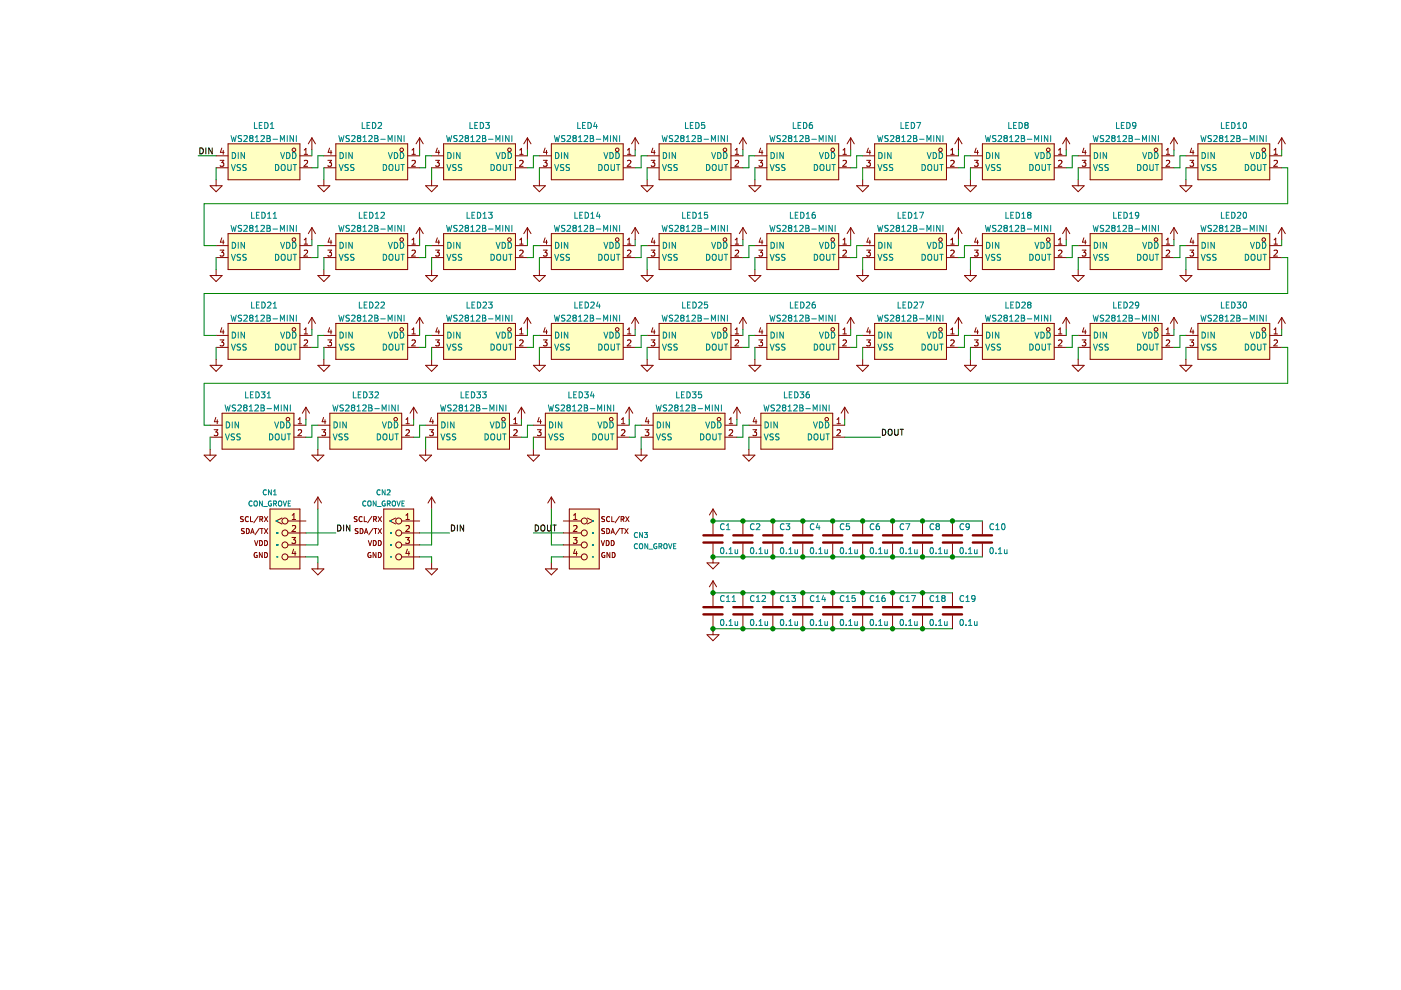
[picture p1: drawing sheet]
<svg xmlns="http://www.w3.org/2000/svg" width="297mm" height="210mm" viewBox="0 0 297 210" stroke-linecap="round" stroke-linejoin="round" font-family="sans-serif">
<path d="M.1 0h297v209.9h-297z" fill-rule="evenodd" fill="#fff" stroke="#fff" stroke-width=".21"/>
<g fill="none" stroke="#840000" stroke-width=".21">
<path d="M44.5 39.4h2.6l-1.3 1.3zM45.8 38.1v1.3M45.8 33h2.6M45.8 35.6h2.6M46.7 34h.7l-.4 .5 .4 .1v.5l-.2 .2-.5-.2M47 31.4l-.3 .9h.8M47.3 31.9v.8M48.4 30.5h15.2v7.6h-15.2zM63.6 33h2.5M63.6 35.6h2.5M64.5 31.8l.4-.3v1.2M64.5 34.1l.5-.1 .2 .4-.8 .9h.8"/>
<path d="M64.5 32.7h.7M66.1 29.2v2.6M66.1 29.2l-.7 1.3M66.1 29.2l.8 1.3M67.4 39.4h2.5l-1.2 1.3zM68.7 38.1v1.3M68.7 33h2.5M68.7 35.6h2.5M69.5 34h.8l-.4 .5 .3 .1v.5l-.1 .2-.6-.2M69.9 31.4l-.3 .9h.8M70.2 31.9v.8M71.2 30.5h15.2v7.6h-15.2z"/>
<path d="M86.4 33h2.6M86.4 35.6h2.6M87.3 31.8l.4-.3v1.2M87.3 32.7h.8M87.3 34.1l.5-.1 .3 .4-.8 .9h.8M89 29.2l-.8 1.3M89 29.2v2.6M89 29.2l.7 1.3M90.2 39.4h2.6l-1.3 1.3zM91.5 38.1v1.3M91.5 33h2.6M91.5 35.6h2.6"/>
<path d="M92.4 34h.7l-.4 .5 .4 .1v.5l-.2 .2-.5-.2M92.7 31.4l-.3 .9h.8M93 31.9v.8M94.1 30.5h15.2v7.6h-15.2zM109.3 33h2.5M109.3 35.6h2.5M110.2 31.8l.4-.3v1.2M110.2 32.7h.7M110.2 34.1l.5-.1 .2 .4-.8 .9h.8M111.8 29.2v2.6M111.8 29.2l-.7 1.3M111.8 29.2l.8 1.3"/>
<path d="M113.1 39.4h2.5l-1.2 1.3zM114.4 33h2.5M114.4 35.6h2.5M114.4 38.1v1.3M115.2 34h.8l-.4 .5 .3 .1v.5l-.2 .2-.5-.2M115.6 31.4l-.3 .9h.8M115.9 31.9v.8M116.9 30.5h15.2v7.6h-15.2zM132.1 33h2.6M132.1 35.6h2.6M133 32.7h.8M133 34.1l.5-.1 .3 .4-.8 .9h.8"/>
<path d="M133 31.8l.4-.3v1.2M134.7 29.2v2.6M134.7 29.2l-.8 1.3M134.7 29.2l.7 1.3M135.9 39.4h2.6l-1.3 1.3zM137.2 33h2.5M137.2 35.6h2.5M137.2 38.1v1.3M138.1 34h.7l-.4 .5 .4 .1v.5l-.2 .2-.5-.2M138.4 31.4l-.3 .9h.8M138.7 31.9v.8M139.7 30.5h15.3v7.6h-15.3z"/>
<path d="M155 33h2.5M155 35.6h2.5M155.9 32.7h.7M155.9 34.1l.5-.1 .2 .4-.8 .9h.8M155.9 31.8l.3-.3v1.2M157.5 29.2v2.6M157.5 29.2l-.7 1.3M157.5 29.2l.8 1.3M158.8 39.4h2.5l-1.2 1.3zM160.1 38.1v1.3M160.1 33h2.5M160.1 35.6h2.5"/>
<path d="M160.9 34h.8l-.4 .5 .3 .1v.5l-.2 .2-.5-.2M161.3 31.4l-.3 .9h.7M161.6 31.9v.8M162.6 30.5h15.2v7.6h-15.2zM177.8 33h2.6M177.8 35.6h2.6M178.7 31.8l.4-.3v1.2M178.7 34.1l.5-.1 .3 .4-.8 .9h.8M178.7 32.7h.8M180.4 29.2v2.6M180.4 29.2l-.8 1.3M180.4 29.2l.7 1.3"/>
<path d="M181.6 39.4h2.6l-1.3 1.3zM182.9 33h2.5M182.9 35.6h2.5M182.9 38.1v1.3M183.7 34h.8l-.4 .5 .4 .1v.5l-.2 .2-.6-.2M184.1 31.4l-.3 .9h.8M184.4 31.9v.8M185.4 30.5h15.3v7.6h-15.3zM200.7 33h2.5M200.7 35.6h2.5M201.6 32.7h.7M201.6 31.8l.3-.3v1.2"/>
<path d="M201.6 34.1l.5-.1 .2 .4-.8 .9h.8M203.2 29.2v2.6M203.2 29.2l-.8 1.3M203.2 29.2l.8 1.3M204.5 39.4h2.5l-1.3 1.3zM205.7 33h2.6M205.7 35.6h2.6M205.7 38.1v1.3M206.6 34h.8l-.4 .5 .3 .1v.5l-.2 .2-.5-.2M207 31.4l-.3 .9h.7M207.3 31.9v.8M208.3 30.5h15.2v7.6h-15.2z"/>
<path d="M223.5 33h2.6M223.5 35.6h2.6M224.4 32.7h.7M224.4 34.1l.5-.1 .2 .4-.7 .9h.7M224.4 31.8l.4-.3v1.2M226.1 29.2v2.6M226.1 29.2l-.8 1.3M226.1 29.2l.7 1.3M227.3 39.4h2.6l-1.3 1.3zM228.6 33h2.5M228.6 35.6h2.5M228.6 38.1v1.3"/>
<path d="M229.4 34h.8l-.4 .5 .4 .1v.5l-.2 .2-.6-.2M229.8 31.4l-.3 .9h.8M230.1 31.9v.8M231.1 30.5h15.3v7.6h-15.3zM246.4 33h2.5M246.4 35.6h2.5M247.3 31.8l.3-.3v1.2M247.3 34.1l.5-.1 .2 .4-.8 .9h.8M247.3 32.7h.7M248.9 29.2v2.6M248.9 29.2l-.8 1.3M248.9 29.2l.8 1.3"/>
<path d="M250.2 39.4h2.5l-1.3 1.3zM251.4 38.1v1.3M251.4 33h2.6M251.4 35.6h2.6M252.3 34h.8l-.4 .5 .3 .1v.5l-.2 .2-.5-.2M252.7 31.4l-.4 .9h.8M253 31.9v.8M254 30.5h15.2v7.6h-15.2zM269.2 33h2.5M269.2 35.6h2.5M270.1 31.8l.4-.3v1.2M270.1 34.1l.5-.1 .2 .4-.7 .9h.7"/>
<path d="M270.1 32.7h.7M271.7 29.2v2.6M271.7 29.2l-.7 1.3M271.7 29.2l.8 1.3M44.5 58.4h2.6l-1.3 1.3zM45.8 57.2v1.2M45.8 52.1h2.6M45.8 54.6h2.6M46.7 53h.7l-.4 .5 .4 .1v.6l-.2 .1-.5-.1M47 50.4l-.3 .9h.8M47.3 50.9v.9M48.4 49.5h15.2v7.7h-15.2z"/>
<path d="M63.6 52.1h2.5M63.6 54.6h2.5M64.5 50.9l.4-.4v1.3M64.5 53.2l.5-.2 .2 .4-.8 .9h.8M64.5 51.8h.7M66.1 48.3v2.5M66.1 48.3l-.7 1.2M66.1 48.3l.8 1.2M67.4 58.4h2.5l-1.2 1.3zM68.7 57.2v1.2M68.7 52.1h2.5M68.7 54.6h2.5"/>
<path d="M69.5 53h.8l-.4 .5 .3 .1v.6l-.1 .1-.6-.1M69.9 50.4l-.3 .9h.8M70.2 50.9v.9M71.2 49.5h15.2v7.7h-15.2zM86.4 52.1h2.6M86.4 54.6h2.6M87.3 50.9l.4-.4v1.3M87.3 51.8h.8M87.3 53.2l.5-.2 .3 .4-.8 .9h.8M89 48.3v2.5M89 48.3l-.8 1.2M89 48.3l.7 1.2"/>
<path d="M90.2 58.4h2.6l-1.3 1.3zM91.5 57.2v1.2M91.5 52.1h2.6M91.5 54.6h2.6M92.4 53h.7l-.4 .5 .4 .1v.6l-.2 .1-.5-.1M92.7 50.4l-.3 .9h.8M93 50.9v.9M94.1 49.5h15.2v7.7h-15.2zM109.3 52.1h2.5M109.3 54.6h2.5M110.2 50.9l.4-.4v1.3M110.2 51.8h.7"/>
<path d="M110.2 53.2l.5-.2 .2 .4-.8 .9h.8M111.8 48.3l-.7 1.2M111.8 48.3v2.5M111.8 48.3l.8 1.2M113.1 58.4h2.5l-1.2 1.3zM114.4 52.1h2.5M114.4 54.6h2.5M114.4 57.2v1.2M115.2 53h.8l-.4 .5 .3 .1v.6l-.2 .1-.5-.1M115.6 50.4l-.3 .9h.8M115.9 50.9v.9M116.9 49.5h15.2v7.7h-15.2z"/>
<path d="M132.1 52.1h2.6M132.1 54.6h2.6M133 51.8h.8M133 53.2l.5-.2 .3 .4-.8 .9h.8M133 50.9l.4-.4v1.3M134.7 48.3v2.5M134.7 48.3l-.8 1.2M134.7 48.3l.7 1.2M135.9 58.4h2.6l-1.3 1.3zM137.2 52.1h2.5M137.2 54.6h2.5M137.2 57.2v1.2"/>
<path d="M138.1 53h.7l-.4 .5 .4 .1v.6l-.2 .1-.5-.1M138.4 50.4l-.3 .9h.8M138.7 50.9v.9M139.7 49.5h15.3v7.7h-15.3zM155 52.1h2.5M155 54.6h2.5M155.9 51.8h.7M155.9 53.2l.5-.2 .2 .4-.8 .9h.8M155.9 50.9l.3-.4v1.3M157.5 48.3v2.5M157.5 48.3l-.7 1.2M157.5 48.3l.8 1.2"/>
<path d="M158.8 58.4h2.5l-1.2 1.3zM160.1 57.2v1.2M160.1 52.1h2.5M160.1 54.6h2.5M160.9 53h.8l-.4 .5 .3 .1v.6l-.2 .1-.5-.1M161.3 50.4l-.3 .9h.7M161.6 50.9v.9M162.6 49.5h15.2v7.7h-15.2zM177.8 52.1h2.6M177.8 54.6h2.6M178.7 50.9l.4-.4v1.3M178.7 53.2l.5-.2 .3 .4-.8 .9h.8"/>
<path d="M178.7 51.8h.8M180.4 48.3l-.8 1.2M180.4 48.3v2.5M180.4 48.3l.7 1.2M181.6 58.4h2.6l-1.3 1.3zM182.9 52.1h2.5M182.9 54.6h2.5M182.9 57.2v1.2M183.7 53h.8l-.4 .5 .4 .1v.6l-.2 .1-.6-.1M184.1 50.4l-.3 .9h.8M184.4 50.9v.9M185.4 49.5h15.3v7.7h-15.3z"/>
<path d="M200.7 52.1h2.5M200.7 54.6h2.5M201.6 50.9l.3-.4v1.3M201.6 53.2l.5-.2 .2 .4-.8 .9h.8M201.6 51.8h.7M203.2 48.3l-.8 1.2M203.2 48.3v2.5M203.2 48.3l.8 1.2M204.5 58.4h2.5l-1.3 1.3zM205.7 52.1h2.6M205.7 54.6h2.6M205.7 57.2v1.2"/>
<path d="M206.6 53h.8l-.4 .5 .3 .1v.6l-.2 .1-.5-.1M207 50.4l-.3 .9h.7M207.3 50.9v.9M208.3 49.5h15.2v7.7h-15.2zM223.5 52.1h2.6M223.5 54.6h2.6M224.4 51.8h.7M224.4 53.2l.5-.2 .2 .4-.7 .9h.7M224.4 50.9l.4-.4v1.3M226.1 48.3v2.5M226.1 48.3l-.8 1.2M226.1 48.3l.7 1.2"/>
<path d="M227.3 58.4h2.6l-1.3 1.3zM228.6 52.1h2.5M228.6 54.6h2.5M228.6 57.2v1.2M229.4 53h.8l-.4 .5 .4 .1v.6l-.2 .1-.6-.1M229.8 50.4l-.3 .9h.8M230.1 50.9v.9M231.1 49.5h15.3v7.7h-15.3zM246.4 52.1h2.5M246.4 54.6h2.5M247.3 50.9l.3-.4v1.3M247.3 53.2l.5-.2 .2 .4-.8 .9h.8"/>
<path d="M247.3 51.8h.7M248.9 48.3l-.8 1.2M248.9 48.3v2.5M248.9 48.3l.8 1.2M250.2 58.4h2.5l-1.3 1.3zM251.4 57.2v1.2M251.4 52.1h2.6M251.4 54.6h2.6M252.3 53h.8l-.4 .5 .3 .1v.6l-.2 .1-.5-.1M252.7 50.4l-.4 .9h.8M253 50.9v.9M254 49.5h15.2v7.7h-15.2z"/>
<path d="M269.2 52.1h2.5M269.2 54.6h2.5M270.1 50.9l.4-.4v1.3M270.1 53.2l.5-.2 .2 .4-.7 .9h.7M270.1 51.8h.7M271.7 48.3l-.7 1.2M271.7 48.3v2.5M271.7 48.3l.8 1.2M44.5 77.5h2.6l-1.3 1.2zM45.8 71.1h2.6M45.8 73.7h2.6M45.8 76.2v1.3"/>
<path d="M46.7 72.1h.7l-.4 .5 .4 .1v.5l-.2 .1-.5-.1M47 69.5l-.3 .9h.8M47.3 70v.8M48.4 68.6h15.2v7.6h-15.2zM63.6 71.1h2.5M63.6 73.7h2.5M64.5 70.8h.7M64.5 72.2l.5-.1 .2 .3-.8 .9h.8M64.5 69.9l.4-.4v1.3M66.1 67.3l-.7 1.3M66.1 67.3v2.5M66.1 67.3l.8 1.3"/>
<path d="M67.4 77.5h2.5l-1.2 1.2zM68.7 71.1h2.5M68.7 73.7h2.5M68.7 76.2v1.3M69.5 72.1h.8l-.4 .5 .3 .1v.5l-.1 .1-.6-.1M69.9 69.5l-.3 .9h.8M70.2 70v.8M71.2 68.6h15.2v7.6h-15.2zM86.4 71.1h2.6M86.4 73.7h2.6M87.3 69.9l.4-.4v1.3M87.3 70.8h.8"/>
<path d="M87.3 72.2l.5-.1 .3 .3-.8 .9h.8M89 67.3v2.5M89 67.3l-.8 1.3M89 67.3l.7 1.3M90.2 77.5h2.6l-1.3 1.2zM91.5 76.2v1.3M91.5 71.1h2.6M91.5 73.7h2.6M92.4 72.1h.7l-.4 .5 .4 .1v.5l-.2 .1-.5-.1M92.7 69.5l-.3 .9h.8M93 70v.8M94.1 68.6h15.2v7.6h-15.2z"/>
<path d="M109.3 71.1h2.5M109.3 73.7h2.5M110.2 70.8h.7M110.2 72.2l.5-.1 .2 .3-.8 .9h.8M110.2 69.9l.4-.4v1.3M111.8 67.3l-.7 1.3M111.8 67.3v2.5M111.8 67.3l.8 1.3M113.1 77.5h2.5l-1.2 1.2zM114.4 71.1h2.5M114.4 73.7h2.5M114.4 76.2v1.3"/>
<path d="M115.2 72.1h.8l-.4 .5 .3 .1v.5l-.2 .1-.5-.1M115.6 69.5l-.3 .9h.8M115.9 70v.8M116.9 68.6h15.2v7.6h-15.2zM132.1 71.1h2.6M132.1 73.7h2.6M133 70.8h.8M133 72.2l.5-.1 .3 .3-.8 .9h.8M133 69.9l.4-.4v1.3M134.7 67.3l-.8 1.3M134.7 67.3v2.5M134.7 67.3l.7 1.3"/>
<path d="M135.9 77.5h2.6l-1.3 1.2zM137.2 71.1h2.5M137.2 73.7h2.5M137.2 76.2v1.3M138.1 72.1h.7l-.4 .5 .4 .1v.5l-.2 .1-.5-.1M138.4 69.5l-.3 .9h.8M138.7 70v.8M139.7 68.6h15.3v7.6h-15.3zM155 71.1h2.5M155 73.7h2.5M155.9 70.8h.7M155.9 72.2l.5-.1 .2 .3-.8 .9h.8"/>
<path d="M155.9 69.9l.3-.4v1.3M157.5 67.3v2.5M157.5 67.3l-.7 1.3M157.5 67.3l.8 1.3M158.8 77.5h2.5l-1.2 1.2zM160.1 71.1h2.5M160.1 73.7h2.5M160.1 76.2v1.3M160.9 72.1h.8l-.4 .5 .3 .1v.5l-.2 .1-.5-.1M161.3 69.5l-.3 .9h.7M161.6 70v.8M162.6 68.6h15.2v7.6h-15.2z"/>
<path d="M177.8 71.1h2.6M177.8 73.7h2.6M178.7 70.8h.8M178.7 72.2l.5-.1 .3 .3-.8 .9h.8M178.7 69.9l.4-.4v1.3M180.4 67.3v2.5M180.4 67.3l-.8 1.3M180.4 67.3l.7 1.3M181.6 77.5h2.6l-1.3 1.2zM182.9 71.1h2.5M182.9 73.7h2.5M182.9 76.2v1.3"/>
<path d="M183.7 72.1h.8l-.4 .5 .4 .1v.5l-.2 .1-.6-.1M184.1 69.5l-.3 .9h.8M184.4 70v.8M185.4 68.6h15.3v7.6h-15.3zM200.7 71.1h2.5M200.7 73.7h2.5M201.6 70.8h.7M201.6 72.2l.5-.1 .2 .3-.8 .9h.8M201.6 69.9l.3-.4v1.3M203.2 67.3v2.5M203.2 67.3l-.8 1.3M203.2 67.3l.8 1.3"/>
<path d="M204.5 77.5h2.5l-1.3 1.2zM205.7 71.1h2.6M205.7 73.7h2.6M205.7 76.2v1.3M206.6 72.1h.8l-.4 .5 .3 .1v.5l-.2 .1-.5-.1M207 69.5l-.3 .9h.7M207.3 70v.8M208.3 68.6h15.2v7.6h-15.2zM223.5 71.1h2.6M223.5 73.7h2.6M224.4 70.8h.7M224.4 72.2l.5-.1 .2 .3-.7 .9h.7"/>
<path d="M224.4 69.9l.4-.4v1.3M226.1 67.3l-.8 1.3M226.1 67.3v2.5M226.1 67.3l.7 1.3M227.3 77.5h2.6l-1.3 1.2zM228.6 71.1h2.5M228.6 73.7h2.5M228.6 76.2v1.3M229.4 72.1h.8l-.4 .5 .4 .1v.5l-.2 .1-.6-.1M229.8 69.5l-.3 .9h.8M230.1 70v.8M231.1 68.6h15.3v7.6h-15.3z"/>
<path d="M246.4 71.1h2.5M246.4 73.7h2.5M247.3 70.8h.7M247.3 69.9l.3-.4v1.3M247.3 72.2l.5-.1 .2 .3-.8 .9h.8M248.9 67.3v2.5M248.9 67.3l-.8 1.3M248.9 67.3l.8 1.3M250.2 77.5h2.5l-1.3 1.2zM251.4 76.2v1.3M251.4 71.1h2.6M251.4 73.7h2.6"/>
<path d="M252.3 72.1h.8l-.4 .5 .3 .1v.5l-.2 .1-.5-.1M252.7 69.5l-.4 .9h.8M253 70v.8M254 68.6h15.2v7.6h-15.2zM269.2 71.1h2.5M269.2 73.7h2.5M270.1 70.8h.7M270.1 72.2l.5-.1 .2 .3-.7 .9h.7M270.1 69.9l.4-.4v1.3M271.7 67.3v2.5M271.7 67.3l-.7 1.3M271.7 67.3l.8 1.3"/>
<path d="M43.3 96.5h2.5l-1.3 1.3zM44.5 90.2h2.6M44.5 92.7h2.6M44.5 95.2v1.3M45.4 91.1h.8l-.4 .5 .3 .1v.6l-.2 .1-.5-.1M45.8 88.5l-.3 .9h.7M46.1 89v.8M47.1 87.6h15.2v7.6h-15.2zM62.3 90.2h2.6M62.3 92.7h2.6M63.2 89.8h.8M63.2 91.2l.5-.1 .3 .4-.8 .9h.8"/>
<path d="M63.2 88.9l.4-.3v1.2M64.9 86.3v2.6M64.9 86.3l-.8 1.3M64.9 86.3l.7 1.3M66.1 96.5h2.6l-1.3 1.3zM67.4 95.2v1.3M67.4 90.2h2.5M67.4 92.7h2.5M68.2 91.1h.8l-.4 .5 .4 .1v.6l-.2 .1-.6-.1M68.6 88.5l-.3 .9h.8M68.9 89v.8M69.9 87.6h15.3v7.6h-15.3z"/>
<path d="M85.2 90.2h2.5M85.2 92.7h2.5M86.1 88.9l.3-.3v1.2M86.1 91.2l.5-.1 .2 .4-.8 .9h.8M86.1 89.8h.7M87.7 86.3v2.6M87.7 86.3l-.8 1.3M87.7 86.3l.8 1.3M89 96.5h2.5l-1.3 1.3zM90.2 90.2h2.6M90.2 92.7h2.6M90.2 95.2v1.3"/>
<path d="M91.1 91.1h.8l-.4 .5 .3 .1v.6l-.2 .1-.5-.1M91.5 88.5l-.4 .9h.8M91.8 89v.8M92.8 87.6h15.2v7.6h-15.2zM108 90.2h2.6M108 92.7h2.6M108.9 89.8h.7M108.9 88.9l.4-.3v1.2M108.9 91.2l.5-.1 .2 .4-.7 .9h.7M110.6 86.3l-.8 1.3M110.6 86.3v2.6M110.6 86.3l.7 1.3"/>
<path d="M111.8 96.5h2.6l-1.3 1.3zM113.1 90.2h2.5M113.1 92.7h2.5M113.1 95.2v1.3M113.9 91.1h.8l-.4 .5 .4 .1v.6l-.2 .1-.6-.1M114.3 88.5l-.3 .9h.8M114.6 89v.8M115.6 87.6h15.3v7.6h-15.3zM130.9 90.2h2.5M130.9 92.7h2.5M131.8 89.8h.7M131.8 91.2l.4-.1 .3 .4-.8 .9h.8"/>
<path d="M131.8 88.9l.3-.3v1.2M133.4 86.3l-.8 1.3M133.4 86.3v2.6M133.4 86.3l.8 1.3M134.7 96.5h2.5l-1.3 1.3zM135.9 90.2h2.6M135.9 92.7h2.6M135.9 95.2v1.3M136.8 91.1h.8l-.5 .5 .4 .1v.6l-.2 .1-.5-.1M137.1 88.5l-.3 .9h.8M137.4 89v.8M138.5 87.6h15.2v7.6h-15.2z"/>
<path d="M153.7 90.2h2.5M153.7 92.7h2.5M154.6 89.8h.7M154.6 91.2l.5-.1 .2 .4-.7 .9h.7M154.6 88.9l.4-.3v1.2M156.2 86.3l-.7 1.3M156.2 86.3v2.6M156.2 86.3l.8 1.3M157.5 96.5h2.6l-1.3 1.3zM158.8 90.2h2.5M158.8 92.7h2.5M158.8 95.2v1.3"/>
<path d="M159.6 91.1h.8l-.4 .5 .4 .1v.6l-.2 .1-.6-.1M160 88.5l-.3 .9h.8M160.3 89v.8M161.3 87.6h15.3v7.6h-15.3zM176.6 90.2h2.5M176.6 92.7h2.5M177.5 89.8h.7M177.5 91.2l.4-.1 .3 .4-.8 .9h.8M177.5 88.9l.3-.3v1.2M179.1 86.3l-.8 1.3M179.1 86.3v2.6M179.1 86.3l.8 1.3"/>
<path d="M51.6 109.6h-.6a.45 .45 0 0 0 .5 .6v.3h-.5M51.8 112.1l-.6 .1a.45 .45 0 0 0 .5 .5v.4h-.5M52.2 112.1a.54 .54 0 0 1 .7 .5 .54 .54 0 0 1-.7 .5zM52.7 109.6a.47 .47 0 0 0-.7 .5 .47 .47 0 0 0 .7 .4M53.1 109.5v1.1h.5M53.2 113.1l.3-1 .4 1M53.3 112.8h.5M54 114.6l.3 1.1 .4-1.1M54.5 117.2a.48 .48 0 0 0-.6 .5 .48 .48 0 0 0 .6 .4v-.3h-.2M54.7 109.5l-.9 1.3M55 112l-.9 1.4M55 114.6a.54 .54 0 0 1 .7 .5 .54 .54 0 0 1-.7 .6z"/>
<path d="M55.1 110.1l.5-.1 .1-.4-.6-.1v1.1M55.2 112.1h.6M55.3 110.1l.4 .5M55.5 112.1v1M55.6 117.1v1.1l-.6-1.1v1.1M56.1 109.5l.7 1.1M56.1 112.1l.7 1M56.1 117.1a.54 .54 0 0 1 .6 .6 .54 .54 0 0 1-.6 .5zM56.1 114.6a.54 .54 0 0 1 .6 .5 .54 .54 0 0 1-.6 .6zM56.8 109.5l-.7 1.1M56.8 112.1l-.7 1M57.2 107.9h6.4v12.7h-6.4z"/>
<path d="M59.8 109.8l-1.3 .7 1.3 .6M61 110.5h3.9M61 113h3.9M61 115.5h3.9M61 118.1h3.9M61.9 114h.8l-.4 .4 .3 .2v.5l-.2 .1-.5-.1M62 110.1h.7M62 111.5l.4-.1 .3 .4-.8 .9h.8M62 109.2l.3-.3v1.2M62.3 116.4l-.3 .9h.7M62.6 116.9v.9M67.4 105.4v2.5"/>
<path d="M67.4 119.3v1.3M67.4 105.4l-.8 1.3M67.4 105.4l.8 1.3M75.7 109.6h-.6a.45 .45 0 0 0 .6 .6l-.1 .3h-.5M75.9 112.1l-.5 .1a.45 .45 0 0 0 .5 .5l-.1 .4h-.5M76.4 112.1a.54 .54 0 0 1 .6 .5 .54 .54 0 0 1-.6 .5zM76.8 109.6a.47 .47 0 0 0-.7 .5 .47 .47 0 0 0 .7 .4M77.2 109.5v1.1h.5M77.3 113.1l.3-1 .4 1M77.4 112.8h.5M78.1 114.6l.3 1.1 .4-1.1M78.6 117.2a.48 .48 0 0 0-.6 .5 .48 .48 0 0 0 .7 .4v-.3h-.3"/>
<path d="M78.9 109.5l-1 1.3M79.1 112l-.9 1.4M79.2 114.6a.54 .54 0 0 1 .6 .5 .54 .54 0 0 1-.6 .6zM79.2 110.1l.5-.1 .1-.4-.6-.1v1.1M79.3 112.1h.6M79.5 110.1l.3 .5M79.6 112.1v1M79.7 117.1v1.1l-.6-1.1v1.1M80.2 109.5l.7 1.1M80.2 112.1l.7 1M80.2 117.1a.54 .54 0 0 1 .6 .6 .54 .54 0 0 1-.6 .5zM80.2 114.6a.54 .54 0 0 1 .6 .5 .54 .54 0 0 1-.6 .6z"/>
<path d="M80.9 109.5l-.7 1.1M80.9 112.1l-.7 1M81.4 107.9h6.3v12.7h-6.3zM83.9 109.8l-1.3 .7 1.3 .6M85.2 110.5h3.8M85.2 113h3.8M85.2 115.5h3.8M85.2 118.1h3.8M86 114h.8l-.4 .4 .3 .2v.5l-.1 .1-.6-.1M86.1 109.2l.3-.3v1.2M86.1 110.1h.7M86.1 111.5l.5-.1 .2 .4-.8 .9h.8"/>
<path d="M86.4 116.4l-.3 .9h.8M86.7 116.9v.9M91.5 105.4l-.7 1.3M91.5 105.4v2.5M91.5 119.3v1.3M91.5 105.4l.8 1.3M116.9 105.4v2.5M116.9 119.3v1.3M116.9 105.4l-.8 1.3M116.9 105.4l.8 1.3M119.4 110.5h3.8M119.4 113h3.8"/>
<path d="M119.4 115.5h3.8M119.4 118.1h3.8M120.7 107.9h6.4v12.7h-6.4zM121.6 114h.7l-.4 .4 .4 .2v.5l-.2 .1-.5-.1M121.6 110.1h.7M121.6 111.5l.5-.1 .2 .4-.7 .9h.7M121.6 109.2l.4-.3v1.2M121.9 116.4l-.3 .9h.8M122.2 116.9v.9M124.5 109.8l1.3 .7-1.3 .6M127.5 114.6l.3 1.1 .4-1.1M128.2 117.2a.48 .48 0 0 0-.6 .5 .48 .48 0 0 0 .6 .4v-.3h-.2"/>
<path d="M128.2 109.6h-.6a.45 .45 0 0 0 .5 .6v.3h-.5M128.2 112.1l-.6 .1a.45 .45 0 0 0 .5 .5v.4h-.5M128.5 114.6a.54 .54 0 0 1 .7 .5 .54 .54 0 0 1-.7 .6zM128.6 112.1a.54 .54 0 0 1 .7 .5 .54 .54 0 0 1-.7 .5zM129.3 109.6a.47 .47 0 0 0-.7 .5 .47 .47 0 0 0 .7 .4M129.3 117.1v1.1l-.6-1.1v1.1M129.6 113.1l.3-1 .4 1M129.6 114.6a.54 .54 0 0 1 .6 .5 .54 .54 0 0 1-.6 .6zM129.7 112.8h.5M129.7 109.5v1.1h.5M129.8 117.1a.54 .54 0 0 1 .6 .6 .54 .54 0 0 1-.6 .5zM131.3 109.5l-.9 1.3"/>
<path d="M131.4 112l-.9 1.4M131.6 112.1h.6M131.7 110.1l.5-.1v-.4l-.5-.1v1.1M131.9 112.1v1M131.9 110.1l.4 .5M132.4 112.1l.8 1M132.7 109.5l.7 1.1M133.2 112.1l-.8 1M133.4 109.5l-.7 1.1M149.9 119.3h2.5l-1.2 1.3zM151.2 107.9v5.4M151.2 115.3v4"/>
<path d="M151.2 107.9l-.8 1.3M151.2 107.9l.7 1.3M157.5 110.5v2.8M157.5 115.3v2.8M163.9 110.5v2.8M163.9 115.3v2.8M170.2 110.5v2.8M170.2 115.3v2.8M176.6 110.5v2.8M176.6 115.3v2.8M182.9 110.5v2.8M182.9 115.3v2.8"/>
<path d="M189.2 110.5v2.8M189.2 115.3v2.8M195.6 110.5v2.8M195.6 115.3v2.8M201.9 110.5v2.8M201.9 115.3v2.8M208.3 110.5v2.8M208.3 115.3v2.8M66.1 120.6h2.6l-1.3 1.3zM90.2 120.6h2.6l-1.3 1.3zM115.6 120.6h2.6l-1.3 1.3zM149.9 134.6h2.5l-1.2 1.2z"/>
<path d="M151.2 123.2v5.3M151.2 130.5v4.1M151.2 123.2l-.8 1.2M151.2 123.2l.7 1.2M157.5 125.7v2.8M157.5 130.5v2.8M163.9 125.7v2.8M163.9 130.5v2.8M170.2 125.7v2.8M170.2 130.5v2.8M176.6 125.7v2.8M176.6 130.5v2.8"/>
<path d="M182.9 125.7v2.8M182.9 130.5v2.8M189.2 125.7v2.8M189.2 130.5v2.8M195.6 125.7v2.8M195.6 130.5v2.8M201.9 125.7v2.8M201.9 130.5v2.8"/>
<circle cx="62.3" cy="31.8" r=".38"/>
<circle cx="85.2" cy="31.8" r=".38"/>
<circle cx="108" cy="31.8" r=".38"/>
<circle cx="130.9" cy="31.8" r=".38"/>
<circle cx="153.7" cy="31.8" r=".38"/>
<circle cx="176.6" cy="31.8" r=".38"/>
<circle cx="199.4" cy="31.8" r=".38"/>
<circle cx="222.2" cy="31.8" r=".38"/>
<circle cx="245.1" cy="31.8" r=".38"/>
<circle cx="267.9" cy="31.8" r=".38"/>
<circle cx="62.3" cy="50.8" r=".38"/>
<circle cx="85.2" cy="50.8" r=".38"/>
<circle cx="108" cy="50.8" r=".38"/>
<circle cx="130.9" cy="50.8" r=".38"/>
<circle cx="153.7" cy="50.8" r=".38"/>
<circle cx="176.6" cy="50.8" r=".38"/>
<circle cx="199.4" cy="50.8" r=".38"/>
<circle cx="222.2" cy="50.8" r=".38"/>
<circle cx="245.1" cy="50.8" r=".38"/>
<circle cx="267.9" cy="50.8" r=".38"/>
<circle cx="62.3" cy="69.8" r=".38"/>
<circle cx="85.2" cy="69.8" r=".38"/>
<circle cx="108" cy="69.8" r=".38"/>
<circle cx="130.9" cy="69.8" r=".38"/>
<circle cx="153.7" cy="69.8" r=".38"/>
<circle cx="176.6" cy="69.8" r=".38"/>
<circle cx="199.4" cy="69.8" r=".38"/>
<circle cx="222.2" cy="69.8" r=".38"/>
<circle cx="245.1" cy="69.8" r=".38"/>
<circle cx="267.9" cy="69.8" r=".38"/>
<circle cx="61" cy="88.9" r=".38"/>
<circle cx="83.9" cy="88.9" r=".38"/>
<circle cx="106.7" cy="88.9" r=".38"/>
<circle cx="129.6" cy="88.9" r=".38"/>
<circle cx="152.4" cy="88.9" r=".38"/>
<circle cx="175.3" cy="88.9" r=".38"/>
<circle cx="60.4" cy="115.5" r=".63"/>
<circle cx="60.4" cy="118.1" r=".63"/>
<circle cx="60.4" cy="110.5" r=".63"/>
<circle cx="60.4" cy="113" r=".63"/>
<circle cx="84.5" cy="110.5" r=".63"/>
<circle cx="84.5" cy="118.1" r=".63"/>
<circle cx="84.5" cy="115.5" r=".63"/>
<circle cx="84.5" cy="113" r=".63"/>
<circle cx="123.9" cy="110.5" r=".63"/>
<circle cx="123.9" cy="113" r=".63"/>
<circle cx="123.9" cy="118.1" r=".63"/>
<circle cx="123.9" cy="115.5" r=".63"/>
</g>
<g fill="#ffffc2" stroke="#ffffc2" stroke-width=".21">
<path d="M81.4 107.9h6.3v12.7h-6.3z" fill-rule="evenodd"/>
<path d="M92.8 87.6h15.2v7.6h-15.2z" fill-rule="evenodd"/>
<path d="M231.1 68.6h15.3v7.6h-15.3z" fill-rule="evenodd"/>
<path d="M161.3 87.6h15.3v7.6h-15.3z" fill-rule="evenodd"/>
<path d="M254 68.6h15.2v7.6h-15.2z" fill-rule="evenodd"/>
<path d="M162.6 68.6h15.2v7.6h-15.2z" fill-rule="evenodd"/>
<path d="M69.9 87.6h15.3v7.6h-15.3z" fill-rule="evenodd"/>
<path d="M47.1 87.6h15.2v7.6h-15.2z" fill-rule="evenodd"/>
<path d="M48.4 68.6h15.2v7.6h-15.2z" fill-rule="evenodd"/>
<path d="M57.2 107.9h6.4v12.7h-6.4z" fill-rule="evenodd"/>
<path d="M185.4 30.5h15.3v7.6h-15.3z" fill-rule="evenodd"/>
<path d="M48.4 30.5h15.2v7.6h-15.2z" fill-rule="evenodd"/>
<path d="M162.6 49.5h15.2v7.7h-15.2z" fill-rule="evenodd"/>
<path d="M162.6 30.5h15.2v7.6h-15.2z" fill-rule="evenodd"/>
<path d="M254 49.5h15.2v7.7h-15.2z" fill-rule="evenodd"/>
<path d="M48.4 49.5h15.2v7.7h-15.2z" fill-rule="evenodd"/>
<path d="M120.7 107.9h6.4v12.7h-6.4z" fill-rule="evenodd"/>
<path d="M231.1 49.5h15.3v7.7h-15.3z" fill-rule="evenodd"/>
<path d="M138.5 87.6h15.2v7.6h-15.2z" fill-rule="evenodd"/>
<path d="M185.4 49.5h15.3v7.7h-15.3z" fill-rule="evenodd"/>
<path d="M208.3 68.6h15.2v7.6h-15.2z" fill-rule="evenodd"/>
<path d="M115.6 87.6h15.3v7.6h-15.3z" fill-rule="evenodd"/>
<path d="M139.7 49.5h15.3v7.7h-15.3z" fill-rule="evenodd"/>
<path d="M139.7 68.6h15.3v7.6h-15.3z" fill-rule="evenodd"/>
<path d="M139.7 30.5h15.3v7.6h-15.3z" fill-rule="evenodd"/>
<path d="M116.9 49.5h15.2v7.7h-15.2z" fill-rule="evenodd"/>
<path d="M116.9 68.6h15.2v7.6h-15.2z" fill-rule="evenodd"/>
<path d="M208.3 49.5h15.2v7.7h-15.2z" fill-rule="evenodd"/>
<path d="M185.4 68.6h15.3v7.6h-15.3z" fill-rule="evenodd"/>
<path d="M116.9 30.5h15.2v7.6h-15.2z" fill-rule="evenodd"/>
<path d="M208.3 30.5h15.2v7.6h-15.2z" fill-rule="evenodd"/>
<path d="M94.1 30.5h15.2v7.6h-15.2z" fill-rule="evenodd"/>
<path d="M94.1 68.6h15.2v7.6h-15.2z" fill-rule="evenodd"/>
<path d="M71.2 68.6h15.2v7.6h-15.2z" fill-rule="evenodd"/>
<path d="M94.1 49.5h15.2v7.7h-15.2z" fill-rule="evenodd"/>
<path d="M71.2 30.5h15.2v7.6h-15.2z" fill-rule="evenodd"/>
<path d="M71.2 49.5h15.2v7.7h-15.2z" fill-rule="evenodd"/>
<path d="M231.1 30.5h15.3v7.6h-15.3z" fill-rule="evenodd"/>
<path d="M254 30.5h15.2v7.6h-15.2z" fill-rule="evenodd"/>
</g>
<g fill="none" stroke="#008484" stroke-width=".21">
<path d="M49 28.7l.3 1.3 .2-.9 .3 .9 .3-1.3M49.1 34.9l.4 1.2 .4-1.2M49.2 32.3a.64 .64 0 0 1 .8 .7 .64 .64 0 0 1-.8 .6zM50.5 32.3v1.3M51 34.9h-.5l-.2 .2 .1 .3 .5 .3v.3l-.6 .1M51.2 28.8l-.6 .1v.3l.5 .3 .1 .3-.2 .2-.5-.1M51.7 28.9l.5-.2 .2 .4-.7 .9h.7M51.8 32.3v1.3l-.7-1.3v1.3M52.2 34.9l-.7 .1v.4l.6 .2 .1 .3-.2 .2h-.5M53.2 29.3l-.3-.3 .3-.3 .3 .1 .1 .2-.2 .3M53.2 29.3l-.3 .2v.3l.3 .2h.2l.2-.2v-.3l-.2-.2M53.2 29.3h.2"/>
<path d="M53.9 26v1.2h.7M54.1 29.1l.4-.4v1.3M54.1 30h.8M55 26.6h.4M55.3 28.9l.5-.2 .3 .4-.8 .9h.8M55.6 26h-.6v1.2h.6M56.1 26a.64 .64 0 0 1 .8 .6 .64 .64 0 0 1-.8 .6zM56.6 28.7h.4l.3 .3-.3 .3 .3 .2v.3l-.2 .2h-.5zM56.6 29.3h.4M57.3 27.2h.8M57.3 26.3l.4-.3v1.2M57.9 29.5h.9"/>
<path d="M58.4 34.9a.64 .64 0 0 1 .7 .6 .64 .64 0 0 1-.7 .6zM59.4 30v-1.3l.5 .9 .4-.9v1.3M59.5 32.3l.4 1.3 .4-1.3M59.7 35.1l.2-.2a.43 .43 0 0 1 .6 .4v.4a.42 .42 0 0 1-.5 .5 .42 .42 0 0 1-.4-.5zM60.8 32.3a.64 .64 0 0 1 .7 .7 .64 .64 0 0 1-.7 .6zM60.9 28.7v1.3M61 34.9v1l.3 .2h.2l.2-.2v-1M62 32.3a.64 .64 0 0 1 .8 .7 .64 .64 0 0 1-.8 .6zM62.2 34.9h.7M62.2 28.7v1.3l-.7-1.3v1.3M62.5 34.9v1.2M62.8 28.7v1.3"/>
<path d="M71.8 28.7l.3 1.3 .3-.9 .2 .9 .3-1.3M71.9 34.9l.4 1.2 .5-1.2M72.1 32.3a.64 .64 0 0 1 .7 .7 .64 .64 0 0 1-.7 .6zM73.4 32.3v1.3M73.8 34.9h-.4l-.3 .2 .1 .3 .6 .3v.3l-.7 .1M74.1 28.8l-.7 .1v.3l.6 .3 .1 .3-.3 .2-.5-.1M74.6 28.9l.4-.2 .3 .4-.8 .9h.8M74.7 32.3v1.3l-.7-1.3v1.3M75.1 34.9l-.7 .1v.4l.5 .2 .2 .3-.3 .2h-.5M76 29.3l-.2-.3 .2-.3h.2l.3 .3-.3 .3M76 29.3l-.2 .2v.3l.2 .2h.2l.3-.2v-.3l-.3-.2M76 29.3h.2"/>
<path d="M76.8 26v1.2h.6M77 30h.7M77 29.1l.3-.4v1.3M77.8 26.6h.4M78.2 28.9l.5-.2 .2 .4-.8 .9h.8M78.4 26h-.6v1.2h.6M79 26a.64 .64 0 0 1 .7 .6 .64 .64 0 0 1-.7 .6zM79.5 28.7h.4l.2 .3-.2 .3 .2 .2 .1 .3-.3 .2h-.4zM79.5 29.3h.4M80.2 26.1l.5-.1 .2 .3-.8 .9h.8M80.7 29.5h1M81.3 34.9a.64 .64 0 0 1 .7 .6 .64 .64 0 0 1-.7 .6z"/>
<path d="M82.3 30v-1.3l.4 .9 .4-.9v1.3M82.3 32.3l.5 1.3 .4-1.3M82.5 35.1l.3-.2a.43 .43 0 0 1 .5 .4v.4a.42 .42 0 0 1-.4 .5 .42 .42 0 0 1-.4-.5zM83.6 32.3a.64 .64 0 0 1 .7 .7 .64 .64 0 0 1-.7 .6zM83.7 28.7v1.3M83.9 34.9v1l.2 .2h.2l.3-.2v-1M84.9 32.3a.64 .64 0 0 1 .7 .7 .64 .64 0 0 1-.7 .6zM85 34.9h.7M85.1 28.7v1.3l-.8-1.3v1.3M85.4 34.9v1.2M85.7 28.7v1.3M94.7 28.7l.3 1.3 .2-.9 .3 .9 .3-1.3"/>
<path d="M94.8 34.9l.4 1.2 .4-1.2M94.9 32.3a.64 .64 0 0 1 .8 .7 .64 .64 0 0 1-.8 .6zM96.2 32.3v1.3M96.7 34.9h-.5l-.2 .2 .1 .3 .5 .3v.3l-.6 .1M96.9 28.8l-.6 .1v.3l.5 .3 .1 .3-.2 .2-.5-.1M97.4 28.9l.5-.2 .2 .4-.8 .9h.8M97.5 32.3v1.3l-.7-1.3v1.3M97.9 34.9l-.7 .1v.4l.6 .2 .1 .3-.2 .2h-.5M98.9 29.3l-.3 .2v.3l.3 .2 .3-.1 .1-.1v-.4l-.2-.1M98.9 29.3l-.3-.3 .3-.3 .3 .1 .1 .2-.2 .3M98.9 29.3h.2M99.6 26v1.2h.6"/>
<path d="M99.8 30h.7M99.8 29.1l.4-.4v1.3M100.7 26.6h.4M101 28.9l.5-.2 .3 .4-.8 .9h.8M101.3 26h-.6v1.2h.6M101.8 26a.64 .64 0 0 1 .7 .6 .64 .64 0 0 1-.7 .6zM102.3 28.7h.4l.3 .3-.3 .3 .3 .2v.3l-.2 .2h-.5zM102.3 29.3h.4M103 26h.8l-.5 .4 .4 .2v.5l-.2 .1-.5-.1M103.6 29.5h.9M104.1 34.9a.64 .64 0 0 1 .7 .6 .64 .64 0 0 1-.7 .6zM105.1 30v-1.3l.5 .9 .4-.9v1.3"/>
<path d="M105.2 32.3l.4 1.3 .4-1.3M105.4 35.1l.2-.2a.43 .43 0 0 1 .6 .4v.4a.42 .42 0 0 1-.5 .5 .42 .42 0 0 1-.4-.5zM106.5 32.3a.64 .64 0 0 1 .7 .7 .64 .64 0 0 1-.7 .6zM106.6 28.7v1.3M106.7 34.9v1l.2 .2h.3l.2-.2v-1M107.7 32.3a.64 .64 0 0 1 .8 .7 .64 .64 0 0 1-.8 .6zM107.9 34.9h.7M107.9 28.7v1.3l-.7-1.3v1.3M108.2 34.9v1.2M108.5 28.7v1.3M117.5 28.7l.3 1.3 .3-.9 .2 .9 .3-1.3M117.6 34.9l.4 1.2 .4-1.2"/>
<path d="M117.8 32.3a.64 .64 0 0 1 .7 .7 .64 .64 0 0 1-.7 .6zM119.1 32.3v1.3M119.5 34.9h-.4l-.3 .2 .1 .3 .6 .3v.3l-.7 .1M119.8 28.8l-.7 .1v.3l.5 .3 .2 .3-.3 .2-.5-.1M120.3 28.9l.4-.2 .3 .4-.8 .9h.8M120.4 32.3v1.3l-.7-1.3v1.3M120.7 34.9l-.6 .1v.4l.5 .2 .1 .3-.2 .2h-.5M121.7 29.3l-.2 .2v.3l.2 .2h.2l.3-.2-.1-.4-.2-.1M121.7 29.3l-.2-.3 .2-.3h.2l.3 .3-.3 .3M121.7 29.3h.2M122.5 26v1.2h.6M122.7 30h.7"/>
<path d="M122.7 29.1l.3-.4v1.3M123.5 26.6h.4M123.9 28.9l.5-.2 .2 .4-.8 .9h.8M124.1 26h-.6v1.2h.6M124.7 26a.64 .64 0 0 1 .7 .6 .64 .64 0 0 1-.7 .6zM125.1 28.7h.5l.2 .3-.2 .3 .2 .2 .1 .3-.3 .2h-.5zM125.1 29.3h.5M126.2 25.9l-.3 .9h.8M126.4 29.5h1M126.5 26.4v.8M127 34.9a.64 .64 0 0 1 .7 .6 .64 .64 0 0 1-.7 .6zM128 30v-1.3l.4 .9 .4-.9v1.3"/>
<path d="M128 32.3l.5 1.3 .4-1.3M128.3 34.9h.2a.43 .43 0 0 1 .5 .4v.4a.42 .42 0 0 1-.4 .5 .42 .42 0 0 1-.4-.5zM129.3 32.3a.64 .64 0 0 1 .7 .7 .64 .64 0 0 1-.7 .6zM129.4 28.7v1.3M129.6 34.9v1l.2 .2h.2l.3-.2v-1M130.6 32.3a.64 .64 0 0 1 .7 .7 .64 .64 0 0 1-.7 .6zM130.7 34.9h.7M130.8 28.7v1.3l-.8-1.3v1.3M131.1 34.9v1.2M131.4 28.7v1.3M140.4 28.7l.3 1.3 .2-.9 .3 .9 .3-1.3M140.4 34.9l.5 1.2 .4-1.2"/>
<path d="M140.6 32.3a.64 .64 0 0 1 .8 .7 .64 .64 0 0 1-.8 .6zM141.9 32.3v1.3M142.4 34.9h-.5l-.2 .2 .1 .3 .5 .3v.3l-.6 .1M142.6 28.8l-.6 .1v.3l.5 .3 .1 .3-.2 .2-.5-.1M143.1 28.9l.5-.2 .2 .4-.8 .9h.8M143.2 32.3v1.3l-.7-1.3v1.3M143.6 34.9l-.7 .1v.4l.6 .2 .1 .3-.2 .2h-.5M144.5 29.3l-.2 .2v.3l.2 .2h.3l.2-.2v-.4l-.2-.1M144.5 29.3l-.2-.3 .2-.3h.3l.2 .3-.2 .3M144.5 29.3h.3M145.3 26v1.2h.6M145.5 29.1l.4-.4v1.3"/>
<path d="M145.5 30h.7M146.4 26.6h.4M146.7 28.9l.5-.2 .3 .4-.8 .9h.8M147 26h-.6v1.2h.6M147.5 26a.64 .64 0 0 1 .7 .6 .64 .64 0 0 1-.7 .6zM148 28.7h.4l.3 .3-.3 .3 .3 .2v.3l-.2 .2h-.5zM148 29.3h.4M149.3 29.5h.9M149.4 26h-.6l-.1 .6 .6-.1 .1 .6-.2 .1-.5-.1M149.8 34.9a.64 .64 0 0 1 .7 .6 .64 .64 0 0 1-.7 .6zM150.8 30v-1.3l.5 .9 .4-.9v1.3M150.9 32.3l.4 1.3 .4-1.3"/>
<path d="M151.1 35.1l.2-.2a.43 .43 0 0 1 .6 .4v.4a.42 .42 0 0 1-.5 .5 .42 .42 0 0 1-.4-.5zM152.2 32.3a.64 .64 0 0 1 .7 .7 .64 .64 0 0 1-.7 .6zM152.3 28.7v1.3M152.4 34.9v1l.2 .2h.3l.2-.2v-1M153.4 32.3a.64 .64 0 0 1 .8 .7 .64 .64 0 0 1-.8 .6zM153.5 34.9h.8M153.6 28.7v1.3l-.7-1.3v1.3M153.9 34.9v1.2M154.2 28.7v1.3M163.2 28.7l.3 1.3 .3-.9 .2 .9 .3-1.3M163.3 34.9l.4 1.2 .4-1.2M163.5 32.3a.64 .64 0 0 1 .7 .7 .64 .64 0 0 1-.7 .6z"/>
<path d="M164.7 32.3v1.3M165.2 34.9h-.5l-.2 .2 .1 .3 .6 .3v.3l-.7 .1M165.5 28.8l-.7 .1v.3l.5 .3 .2 .3-.3 .2-.5-.1M165.9 28.9l.5-.2 .3 .4-.8 .9h.8M166.1 32.3v1.3l-.7-1.3v1.3M166.4 34.9l-.6 .1v.4l.5 .2 .1 .3-.2 .2h-.5M167.4 29.3l-.2 .2v.3l.2 .2h.2l.3-.2-.1-.4-.2-.1M167.4 29.3l-.2-.3 .2-.3h.2l.3 .3-.3 .3M167.4 29.3h.2M168.2 26v1.2h.6M168.4 29.1l.3-.4v1.3M168.4 30h.7"/>
<path d="M169.2 26.6h.4M169.6 28.9l.5-.2 .2 .4-.8 .9h.8M169.8 26h-.6v1.2h.6M170.4 26a.64 .64 0 0 1 .7 .6 .64 .64 0 0 1-.7 .6zM170.8 28.7h.5l.2 .3-.2 .3 .2 .2 .1 .3-.3 .2h-.5zM170.8 29.3h.5M172.1 29.5h1M172.2 26h-.4l-.2 .3v.7l.2 .2 .4-.1v-.6l-.4-.1-.2 .3M172.6 34.9a.64 .64 0 0 1 .8 .6 .64 .64 0 0 1-.8 .6zM173.7 30v-1.3l.4 .9 .4-.9v1.3M173.7 32.3l.5 1.3 .4-1.3M173.9 35.1l.3-.2a.43 .43 0 0 1 .5 .4v.4a.42 .42 0 0 1-.4 .5 .42 .42 0 0 1-.4-.5z"/>
<path d="M175 32.3a.64 .64 0 0 1 .7 .7 .64 .64 0 0 1-.7 .6zM175.1 28.7v1.3M175.2 34.9v1l.3 .2h.2l.3-.2v-1M176.3 32.3a.64 .64 0 0 1 .7 .7 .64 .64 0 0 1-.7 .6zM176.4 34.9h.7M176.5 28.7v1.3l-.8-1.3v1.3M176.8 34.9v1.2M177.1 28.7v1.3M186.1 28.7l.3 1.3 .2-.9 .3 .9 .3-1.3M186.1 34.9l.5 1.2 .4-1.2M186.3 32.3a.64 .64 0 0 1 .8 .7 .64 .64 0 0 1-.8 .6zM187.6 32.3v1.3"/>
<path d="M188.1 34.9h-.5l-.2 .2 .1 .3 .5 .3v.3l-.6 .1M188.3 28.8l-.7 .1v.3l.6 .3 .1 .3-.2 .2-.5-.1M188.8 28.9l.5-.2 .2 .4-.8 .9h.8M188.9 32.3v1.3l-.7-1.3v1.3M189.3 34.9l-.7 .1v.4l.6 .2 .1 .3-.3 .2h-.4M190.2 29.3l-.2 .2v.3l.2 .2 .4-.1 .1-.1v-.3l-.2-.2M190.2 29.3l-.2-.3 .2-.3 .4 .1 .1 .2-.2 .3M190.2 29.3h.3M191 26v1.2h.6M191.2 29.1l.4-.4v1.3M191.2 30h.7M192.1 26.6h.4"/>
<path d="M192.4 28.9l.5-.2 .2 .4-.7 .9h.7M192.7 26h-.6v1.2h.6M193.2 26a.64 .64 0 0 1 .7 .6 .64 .64 0 0 1-.7 .6zM193.7 28.7h.4l.3 .3-.3 .3 .3 .2v.3l-.2 .2h-.5zM193.7 29.3h.4M194.4 26h.8l-.5 1.2M195 29.5h.9M195.5 34.9a.64 .64 0 0 1 .7 .6 .64 .64 0 0 1-.7 .6zM196.5 30v-1.3l.5 .9 .4-.9v1.3M196.6 32.3l.4 1.3 .4-1.3M196.8 35.1l.2-.2a.43 .43 0 0 1 .5 .4v.4a.42 .42 0 0 1-.4 .5 .42 .42 0 0 1-.4-.5zM197.8 32.3a.64 .64 0 0 1 .8 .7 .64 .64 0 0 1-.8 .6z"/>
<path d="M198 28.7v1.3M198.1 34.9v1l.2 .2h.3l.2-.2v-1M199.1 32.3a.64 .64 0 0 1 .8 .7 .64 .64 0 0 1-.8 .6zM199.2 34.9h.8M199.3 28.7v1.3l-.7-1.3v1.3M199.6 34.9v1.2M199.9 28.7v1.3M208.9 28.7l.3 1.3 .3-.9 .2 .9 .3-1.3M209 34.9l.4 1.2 .4-1.2M209.2 32.3a.64 .64 0 0 1 .7 .7 .64 .64 0 0 1-.7 .6zM210.4 32.3v1.3M210.9 34.9h-.5l-.2 .2 .1 .3 .6 .3v.3l-.7 .1"/>
<path d="M211.2 28.8l-.7 .1v.3l.5 .3 .2 .3-.3 .2-.5-.1M211.6 28.9l.5-.2 .3 .4-.8 .9h.8M211.8 32.3v1.3l-.8-1.3v1.3M212.1 34.9l-.6 .1v.4l.5 .2 .1 .3-.2 .2h-.5M213.1 29.3l-.3 .2v.3l.3 .2 .4-.1 .1-.1v-.3l-.3-.2M213.1 29.3l-.3-.3 .3-.3 .4 .1 .1 .2-.3 .3M213.1 29.3h.2M213.9 26v1.2h.6M214.1 30h.7M214.1 29.1l.3-.4v1.3M214.9 26.6h.4M215.3 28.9l.5-.2 .2 .4-.8 .9h.8"/>
<path d="M215.5 26h-.6v1.2h.6M216.1 26a.64 .64 0 0 1 .7 .6 .64 .64 0 0 1-.7 .6zM216.5 28.7h.5l.2 .3-.2 .3 .2 .2 .1 .3-.3 .2h-.5zM216.5 29.3h.5M217.5 26.5l-.2-.2 .2-.3h.2l.3 .2-.3 .3M217.5 26.5l-.2 .3v.3l.2 .1h.2l.3-.2v-.2l-.3-.3M217.5 26.5h.2M217.8 29.5h1M218.3 34.9a.64 .64 0 0 1 .8 .6 .64 .64 0 0 1-.8 .6zM219.4 30v-1.3l.4 .9 .4-.9v1.3M219.4 32.3l.5 1.3 .4-1.3M219.6 35.1l.3-.2a.43 .43 0 0 1 .5 .4v.4a.42 .42 0 0 1-.4 .5 .42 .42 0 0 1-.5-.5z"/>
<path d="M220.7 32.3a.64 .64 0 0 1 .7 .7 .64 .64 0 0 1-.7 .6zM220.8 28.7v1.3M220.9 34.9v1l.3 .2h.2l.3-.2v-1M222 32.3a.64 .64 0 0 1 .7 .7 .64 .64 0 0 1-.7 .6zM222.1 34.9h.7M222.2 28.7v1.3l-.8-1.3v1.3M222.4 34.9v1.2M222.8 28.7v1.3M231.8 28.7l.3 1.3 .2-.9 .3 .9 .3-1.3M231.8 34.9l.5 1.2 .4-1.2M232 32.3a.64 .64 0 0 1 .8 .7 .64 .64 0 0 1-.8 .6zM233.3 32.3v1.3"/>
<path d="M233.8 34.9h-.5l-.3 .2 .2 .3 .5 .3v.3l-.7 .1M234 28.8l-.7 .1v.3l.6 .3 .1 .3-.2 .2-.5-.1M234.5 28.9l.5-.2 .2 .4-.8 .9h.8M234.6 32.3v1.3l-.7-1.3v1.3M235 34.9l-.7 .1v.4l.6 .2 .1 .3-.3 .2h-.4M235.9 29.3l-.2-.3 .2-.3 .4 .1 .1 .2-.2 .3M235.9 29.3l-.2 .2v.3l.2 .2 .4-.1 .1-.1v-.4l-.2-.1M235.9 29.3h.3M236.7 26v1.2h.6M236.9 29.1l.4-.4v1.3M236.9 30h.7M237.8 26.6h.4"/>
<path d="M238.1 28.9l.5-.2 .2 .4-.7 .9h.7M238.4 26h-.6v1.2h.6M238.9 26a.64 .64 0 0 1 .7 .6 .64 .64 0 0 1-.7 .6zM239.4 28.7h.4l.2 .3-.2 .3 .2 .2 .1 .3-.2 .2h-.5zM239.4 29.3h.4M240.7 29.5h.9M240.8 26.5l-.2 .3-.4-.1v-.6l.4-.1 .2 .2v.7l-.2 .3h-.4M241.2 34.9a.64 .64 0 0 1 .7 .6 .64 .64 0 0 1-.7 .6zM242.2 30v-1.3l.4 .9 .5-.9v1.3M242.3 32.3l.4 1.3 .4-1.3M242.5 35.1l.2-.2a.43 .43 0 0 1 .5 .4v.4a.42 .42 0 0 1-.4 .5 .42 .42 0 0 1-.4-.5zM243.5 32.3a.64 .64 0 0 1 .8 .7 .64 .64 0 0 1-.8 .6z"/>
<path d="M243.7 28.7v1.3M243.8 34.9v1l.2 .2h.3l.2-.2v-1M244.8 32.3a.64 .64 0 0 1 .7 .7 .64 .64 0 0 1-.7 .6zM244.9 34.9h.8M245 28.7v1.3l-.7-1.3v1.3M245.3 34.9v1.2M245.6 28.7v1.3M254.6 28.7l.3 1.3 .3-.9 .2 .9 .3-1.3M254.7 34.9l.4 1.2 .4-1.2M254.9 32.3a.64 .64 0 0 1 .7 .7 .64 .64 0 0 1-.7 .6zM256.1 32.3v1.3M256.6 34.9h-.5l-.2 .2 .1 .3 .6 .3v.3l-.7 .1"/>
<path d="M256.9 28.8l-.7 .1v.3l.5 .3 .2 .3-.3 .2-.5-.1M257.3 28.9l.5-.2 .3 .4-.8 .9h.8M257.5 32.3v1.3l-.8-1.3v1.3M257.8 34.9l-.6 .1v.4l.5 .2 .1 .3-.2 .2h-.5M258.8 29.3l-.3-.3 .3-.3h.2l.3 .3-.3 .3M258.8 29.3l-.3 .2v.3l.3 .2h.2l.3-.2-.1-.4-.2-.1M258.8 29.3h.2M259 26v1.2h.6M259.8 29.1l.3-.4v1.3M259.8 30h.7M260 26.6h.4M260.6 26h-.6v1.2h.6"/>
<path d="M261 28.9l.4-.2 .3 .4-.8 .9h.8M261.1 26a.64 .64 0 0 1 .8 .6 .64 .64 0 0 1-.8 .6zM262.2 28.7h.5l.2 .3-.2 .3 .2 .2 .1 .3-.3 .2h-.5zM262.2 29.3h.5M262.4 27.2h.7M262.4 26.3l.3-.3v1.2M263.5 29.5h1M263.7 26.1l.2-.1a.68 .68 0 0 1 .4 .6 .68 .68 0 0 1-.4 .6l-.3-.4zM264 34.9a.64 .64 0 0 1 .8 .6 .64 .64 0 0 1-.8 .6zM265.1 30v-1.3l.4 .9 .4-.9v1.3M265.1 32.3l.4 1.3 .5-1.3M265.3 35.1l.2-.2a.43 .43 0 0 1 .6 .4v.4a.42 .42 0 0 1-.4 .5 .42 .42 0 0 1-.5-.5z"/>
<path d="M266.4 32.3a.64 .64 0 0 1 .7 .7 .64 .64 0 0 1-.7 .6zM266.5 28.7v1.3M266.6 34.9v1l.3 .2h.2l.3-.2v-1M267.7 32.3a.64 .64 0 0 1 .7 .7 .64 .64 0 0 1-.7 .6zM267.8 34.9h.7M267.9 28.7v1.3l-.8-1.3v1.3M268.1 34.9v1.2M268.5 28.7v1.3M49 47.8l.3 1.2 .2-.9 .3 .9 .3-1.2M49.1 53.9l.4 1.3 .4-1.3M49.2 51.4a.64 .64 0 0 1 .8 .6 .64 .64 0 0 1-.8 .7zM50.5 51.4v1.3"/>
<path d="M51 54l-.5-.1-.2 .3 .1 .3 .5 .2v.4h-.6M51.2 47.8l-.6 .1v.4l.5 .2 .1 .3-.2 .2h-.5M51.7 47.9l.5-.1 .2 .3-.7 .9h.7M51.8 51.4v1.3l-.7-1.3v1.3M52.2 54h-.7v.4l.6 .2 .1 .3-.2 .3-.5-.1M53.2 48.3l-.3-.2 .3-.3h.3l.1 .2-.2 .3M53.2 48.3l-.3 .3v.2l.3 .2h.2l.2-.2v-.4l-.2-.1M53.2 48.3h.2M53.3 45v1.3h.6M54.1 48.1l.4-.3v1.2M54.1 49h.8M54.4 45.6h.4"/>
<path d="M55 45h-.6v1.3h.6M55.3 47.9l.5-.1 .3 .3-.8 .9h.8M55.5 45a.64 .64 0 0 1 .8 .6 .64 .64 0 0 1-.8 .7zM56.6 47.8h.4l.3 .2-.3 .4 .3 .1v.3l-.2 .2h-.5zM56.6 48.4h.4M56.7 46.3h.8M56.7 45.4l.4-.4v1.3M57.9 48.6h.9M57.9 45.4l.4-.4v1.3M57.9 46.3h.8M58.4 53.9a.64 .64 0 0 1 .7 .7 .64 .64 0 0 1-.7 .6zM59.4 49v-1.2l.5 .9 .4-.9v1.2"/>
<path d="M59.5 51.4l.4 1.3 .4-1.3M59.7 54.1l.2-.2a.43 .43 0 0 1 .6 .4v.5a.42 .42 0 0 1-.5 .4 .42 .42 0 0 1-.4-.4zM60.8 51.4a.64 .64 0 0 1 .7 .6 .64 .64 0 0 1-.7 .7zM60.9 47.8v1.2M61 53.9v1l.3 .3h.2l.2-.3v-1M62 51.4a.64 .64 0 0 1 .8 .6 .64 .64 0 0 1-.8 .7zM62.2 53.9h.7M62.2 47.8v1.2l-.7-1.2v1.2M62.5 53.9v1.3M62.8 47.8v1.2M71.8 47.8l.3 1.2 .3-.9 .2 .9 .3-1.2M71.9 53.9l.4 1.3 .5-1.3"/>
<path d="M72.1 51.4a.64 .64 0 0 1 .7 .6 .64 .64 0 0 1-.7 .7zM73.4 51.4v1.3M73.8 54l-.4-.1-.3 .3 .1 .3 .6 .2v.4h-.7M74.1 47.8l-.7 .1v.4l.6 .2 .1 .3-.3 .2h-.5M74.6 47.9l.4-.1 .3 .3-.8 .9h.8M74.7 51.4v1.3l-.7-1.3v1.3M75.1 54h-.7v.4l.5 .2 .2 .3-.3 .3-.5-.1M76 48.3l-.2 .3v.2l.2 .2h.2l.3-.2v-.2l-.3-.3M76 48.3l-.2-.2 .2-.3h.2l.3 .2-.3 .3M76 48.3h.2M76.2 45v1.3h.6M77 49h.7"/>
<path d="M77 48.1l.3-.3v1.2M77.2 45.6h.4M77.8 45h-.6v1.3h.6M78.2 47.9l.5-.1 .2 .3-.8 .9h.8M78.4 45a.64 .64 0 0 1 .7 .6 .64 .64 0 0 1-.7 .7zM79.5 47.8h.4l.2 .2-.2 .4 .2 .1 .1 .3-.3 .2h-.4zM79.5 48.4h.4M79.6 45.4l.3-.4v1.3M79.6 46.3h.7M80.7 48.6h1M80.8 45.1l.5-.1 .2 .4-.8 .9h.8M81.3 53.9a.64 .64 0 0 1 .7 .7 .64 .64 0 0 1-.7 .6z"/>
<path d="M82.3 49v-1.2l.4 .9 .4-.9v1.2M82.3 51.4l.5 1.3 .4-1.3M82.5 54.1l.3-.2a.43 .43 0 0 1 .5 .4v.5a.42 .42 0 0 1-.4 .4 .42 .42 0 0 1-.4-.4zM83.6 51.4a.64 .64 0 0 1 .7 .6 .64 .64 0 0 1-.7 .7zM83.7 47.8v1.2M83.9 53.9v1l.2 .3h.2l.3-.3v-1M84.9 51.4a.64 .64 0 0 1 .7 .6 .64 .64 0 0 1-.7 .7zM85 53.9h.7M85.1 47.8v1.2l-.8-1.2v1.2M85.4 53.9v1.3M85.7 47.8v1.2M94.7 47.8l.3 1.2 .2-.9 .3 .9 .3-1.2"/>
<path d="M94.8 53.9l.4 1.3 .4-1.3M94.9 51.4a.64 .64 0 0 1 .8 .6 .64 .64 0 0 1-.8 .7zM96.2 51.4v1.3M96.7 54l-.5-.1-.2 .3 .1 .3 .5 .2v.4h-.6M96.9 47.8l-.6 .1v.4l.5 .2 .1 .3-.2 .2h-.5M97.4 47.9l.5-.1 .2 .3-.8 .9h.8M97.5 51.4v1.3l-.7-1.3v1.3M97.9 54h-.7v.4l.6 .2 .1 .3-.2 .3-.5-.1M98.9 48.3l-.3 .3v.2l.3 .2h.2l.2-.2v-.4l-.2-.1M98.9 48.3l-.3-.2 .3-.3h.3l.1 .2-.2 .3M98.9 48.3h.2M99 45v1.3h.6"/>
<path d="M99.8 49h.7M99.8 48.1l.4-.3v1.2M100.1 45.6h.4M100.7 45h-.6v1.3h.6M101 47.9l.5-.1 .3 .3-.8 .9h.8M101.2 45a.64 .64 0 0 1 .7 .6 .64 .64 0 0 1-.7 .7zM102.3 47.8h.4l.3 .2-.3 .4 .3 .1v.3l-.2 .2h-.5zM102.3 48.4h.4M102.4 46.3h.7M102.4 45.4l.4-.4v1.3M103.6 48.6h.9M103.6 45h.8l-.5 .5 .4 .1v.6l-.2 .1-.5-.1"/>
<path d="M104.1 53.9a.64 .64 0 0 1 .7 .7 .64 .64 0 0 1-.7 .6zM105.1 49v-1.2l.5 .9 .4-.9v1.2M105.2 51.4l.4 1.3 .4-1.3M105.4 54.1l.2-.2a.43 .43 0 0 1 .6 .4v.5a.42 .42 0 0 1-.5 .4 .42 .42 0 0 1-.4-.4zM106.5 51.4a.64 .64 0 0 1 .7 .6 .64 .64 0 0 1-.7 .7zM106.6 47.8v1.2M106.7 53.9v1l.2 .3h.3l.2-.3v-1M107.7 51.4a.64 .64 0 0 1 .8 .6 .64 .64 0 0 1-.8 .7zM107.9 53.9h.7M107.9 47.8v1.2l-.7-1.2v1.2M108.2 53.9v1.3M108.5 47.8v1.2"/>
<path d="M117.5 47.8l.3 1.2 .3-.9 .2 .9 .3-1.2M117.6 53.9l.4 1.3 .4-1.3M117.8 51.4a.64 .64 0 0 1 .7 .6 .64 .64 0 0 1-.7 .7zM119.1 51.4v1.3M119.5 54l-.4-.1-.3 .3 .1 .3 .6 .2v.4h-.7M119.8 47.8l-.7 .1v.4l.5 .2 .2 .3-.3 .2h-.5M120.3 47.9l.4-.1 .3 .3-.8 .9h.8M120.4 51.4v1.3l-.7-1.3v1.3M120.7 54h-.6v.4l.5 .2 .1 .3-.2 .3-.5-.1M121.7 48.3l-.2 .3v.2l.2 .2h.2l.3-.2-.1-.4-.2-.1M121.7 48.3l-.2-.2 .2-.3h.2l.3 .2-.3 .3M121.7 48.3h.2"/>
<path d="M121.9 45v1.3h.6M122.7 49h.7M122.7 48.1l.3-.3v1.2M122.9 45.6h.4M123.5 45h-.6v1.3h.6M123.9 47.9l.5-.1 .2 .3-.8 .9h.8M124.1 45a.64 .64 0 0 1 .7 .6 .64 .64 0 0 1-.7 .7zM125.1 47.8h.5l.2 .2-.2 .4 .2 .1 .1 .3-.3 .2h-.5zM125.1 48.4h.5M125.3 46.3h.7M125.3 45.4l.3-.4v1.3M126.4 48.6h1"/>
<path d="M126.8 44.9l-.3 1h.8M127 53.9a.64 .64 0 0 1 .7 .7 .64 .64 0 0 1-.7 .6zM127.1 45.4v.9M128 49v-1.2l.4 .9 .4-.9v1.2M128 51.4l.5 1.3 .4-1.3M128.3 54l.2-.1a.43 .43 0 0 1 .5 .4v.5a.42 .42 0 0 1-.4 .4 .42 .42 0 0 1-.4-.4zM129.3 51.4a.64 .64 0 0 1 .7 .6 .64 .64 0 0 1-.7 .7zM129.4 47.8v1.2M129.6 53.9v1l.2 .3h.2l.3-.3v-1M130.6 51.4a.64 .64 0 0 1 .7 .6 .64 .64 0 0 1-.7 .7zM130.7 53.9h.7M130.8 47.8v1.2l-.8-1.2v1.2"/>
<path d="M131.1 53.9v1.3M131.4 47.8v1.2M140.4 47.8l.3 1.2 .2-.9 .3 .9 .3-1.2M140.4 53.9l.5 1.3 .4-1.3M140.6 51.4a.64 .64 0 0 1 .8 .6 .64 .64 0 0 1-.8 .7zM141.9 51.4v1.3M142.4 54l-.5-.1-.2 .3 .1 .3 .5 .2v.4h-.6M142.6 47.8l-.6 .1v.4l.5 .2 .1 .3-.2 .2h-.5M143.1 47.9l.5-.1 .2 .3-.8 .9h.8M143.2 51.4v1.3l-.7-1.3v1.3M143.6 54h-.7v.4l.6 .2 .1 .3-.2 .3-.5-.1M144.5 48.3l-.2 .3v.2l.2 .2h.3l.2-.2v-.4l-.2-.1"/>
<path d="M144.5 48.3l-.2-.2 .2-.3h.3l.2 .2-.2 .3M144.5 48.3h.3M144.7 45v1.3h.6M145.5 49h.7M145.5 48.1l.4-.3v1.2M145.8 45.6h.4M146.4 45h-.6v1.3h.6M146.7 47.9l.5-.1 .3 .3-.8 .9h.8M146.9 45a.64 .64 0 0 1 .7 .6 .64 .64 0 0 1-.7 .7zM148 47.8h.4l.3 .2-.3 .4 .3 .1v.3l-.2 .2h-.5zM148 48.4h.4M148.1 46.3h.7"/>
<path d="M148.1 45.4l.4-.4v1.3M149.3 48.6h.9M149.8 53.9a.64 .64 0 0 1 .7 .7 .64 .64 0 0 1-.7 .6zM150 45h-.6l-.1 .6 .6-.1 .1 .7-.2 .1-.5-.1M150.8 49v-1.2l.5 .9 .4-.9v1.2M150.9 51.4l.4 1.3 .4-1.3M151.1 54.1l.2-.2a.43 .43 0 0 1 .6 .4v.5a.42 .42 0 0 1-.5 .4 .42 .42 0 0 1-.4-.4zM152.2 51.4a.64 .64 0 0 1 .7 .6 .64 .64 0 0 1-.7 .7zM152.3 47.8v1.2M152.4 53.9v1l.2 .3h.3l.2-.3v-1M153.4 51.4a.64 .64 0 0 1 .8 .6 .64 .64 0 0 1-.8 .7zM153.5 53.9h.8"/>
<path d="M153.6 47.8v1.2l-.7-1.2v1.2M153.9 53.9v1.3M154.2 47.8v1.2M163.2 47.8l.3 1.2 .3-.9 .2 .9 .3-1.2M163.3 53.9l.4 1.3 .4-1.3M163.5 51.4a.64 .64 0 0 1 .7 .6 .64 .64 0 0 1-.7 .7zM164.7 51.4v1.3M165.2 54l-.5-.1-.2 .3 .1 .3 .6 .2v.4h-.7M165.5 47.8l-.7 .1v.4l.5 .2 .2 .3-.3 .2h-.5M165.9 47.9l.5-.1 .3 .3-.8 .9h.8M166.1 51.4v1.3l-.7-1.3v1.3M166.4 54h-.6v.4l.5 .2 .1 .3-.2 .3-.5-.1"/>
<path d="M167.4 48.3l-.2-.2 .2-.3h.2l.3 .2-.3 .3M167.4 48.3l-.2 .3v.2l.2 .2h.2l.3-.2-.1-.4-.2-.1M167.4 48.3h.2M167.6 45v1.3h.6M168.4 48.1l.3-.3v1.2M168.4 49h.7M168.6 45.6h.4M169.2 45h-.6v1.3h.6M169.6 47.9l.5-.1 .2 .3-.8 .9h.8M169.8 45a.64 .64 0 0 1 .7 .6 .64 .64 0 0 1-.7 .7zM170.8 47.8h.5l.2 .2-.2 .4 .2 .1 .1 .3-.3 .2h-.5zM170.8 48.4h.5"/>
<path d="M171 46.3h.7M171 45.4l.3-.4v1.3M172.1 48.6h1M172.6 53.9a.64 .64 0 0 1 .8 .7 .64 .64 0 0 1-.8 .6zM172.8 45l-.4 .1-.2 .2v.7l.2 .3 .4-.1v-.7h-.4l-.2 .2M173.7 49v-1.2l.4 .9 .4-.9v1.2M173.7 51.4l.5 1.3 .4-1.3M173.9 54.1l.3-.2a.43 .43 0 0 1 .5 .4v.5a.42 .42 0 0 1-.4 .4 .42 .42 0 0 1-.4-.4zM175 51.4a.64 .64 0 0 1 .7 .6 .64 .64 0 0 1-.7 .7zM175.1 47.8v1.2M175.2 53.9v1l.3 .3h.2l.3-.3v-1M176.3 51.4a.64 .64 0 0 1 .7 .6 .64 .64 0 0 1-.7 .7z"/>
<path d="M176.4 53.9h.7M176.5 47.8v1.2l-.8-1.2v1.2M176.8 53.9v1.3M177.1 47.8v1.2M186.1 47.8l.3 1.2 .2-.9 .3 .9 .3-1.2M186.1 53.9l.5 1.3 .4-1.3M186.3 51.4a.64 .64 0 0 1 .8 .6 .64 .64 0 0 1-.8 .7zM187.6 51.4v1.3M188.1 54l-.5-.1-.2 .3 .1 .3 .5 .2v.4h-.6M188.3 47.8l-.7 .1v.4l.6 .2 .1 .3-.2 .2h-.5M188.8 47.9l.5-.1 .2 .3-.8 .9h.8M188.9 51.4v1.3l-.7-1.3v1.3"/>
<path d="M189.3 54h-.7v.4l.6 .2 .1 .3-.3 .3-.4-.1M190.2 48.3l-.2-.2 .2-.3h.4l.1 .2-.2 .3M190.2 48.3l-.2 .3v.2l.2 .2h.4l.1-.2v-.2l-.2-.3M190.2 48.3h.3M190.4 45v1.3h.6M191.2 48.1l.4-.3v1.2M191.2 49h.7M191.5 45.6h.4M192.1 45h-.6v1.3h.6M192.4 47.9l.5-.1 .2 .3-.7 .9h.7M192.6 45a.64 .64 0 0 1 .7 .6 .64 .64 0 0 1-.7 .7zM193.7 47.8h.4l.3 .2-.3 .4 .3 .1v.3l-.2 .2h-.5z"/>
<path d="M193.7 48.4h.4M193.8 45.4l.4-.4v1.3M193.8 46.3h.7M195 48.6h.9M195 45h.8l-.5 1.3M195.5 53.9a.64 .64 0 0 1 .7 .7 .64 .64 0 0 1-.7 .6zM196.5 49v-1.2l.5 .9 .4-.9v1.2M196.6 51.4l.4 1.3 .4-1.3M196.8 54.1l.2-.2a.43 .43 0 0 1 .5 .4v.5a.42 .42 0 0 1-.4 .4 .42 .42 0 0 1-.4-.4zM197.8 51.4a.64 .64 0 0 1 .8 .6 .64 .64 0 0 1-.8 .7zM198 47.8v1.2M198.1 53.9v1l.2 .3h.3l.2-.3v-1"/>
<path d="M199.1 51.4a.64 .64 0 0 1 .8 .6 .64 .64 0 0 1-.8 .7zM199.2 53.9h.8M199.3 47.8v1.2l-.7-1.2v1.2M199.6 53.9v1.3M199.9 47.8v1.2M208.9 47.8l.3 1.2 .3-.9 .2 .9 .3-1.2M209 53.9l.4 1.3 .4-1.3M209.2 51.4a.64 .64 0 0 1 .7 .6 .64 .64 0 0 1-.7 .7zM210.4 51.4v1.3M210.9 54l-.5-.1-.2 .3 .1 .3 .6 .2v.4h-.7M211.2 47.8l-.7 .1v.4l.5 .2 .2 .3-.3 .2h-.5M211.6 47.9l.5-.1 .3 .3-.8 .9h.8"/>
<path d="M211.8 51.4v1.3l-.8-1.3v1.3M212.1 54h-.6v.4l.5 .2 .1 .3-.2 .3-.5-.1M213.1 48.3l-.3 .3v.2l.3 .2h.4l.1-.2v-.2l-.3-.3M213.1 48.3l-.3-.2 .3-.3h.4l.1 .2-.3 .3M213.1 48.3h.2M213.3 45v1.3h.6M214.1 49h.7M214.1 48.1l.3-.3v1.2M214.3 45.6h.4M214.9 45h-.6v1.3h.6M215.3 47.9l.5-.1 .2 .3-.8 .9h.8M215.4 45a.64 .64 0 0 1 .8 .6 .64 .64 0 0 1-.8 .7z"/>
<path d="M216.5 47.8h.5l.2 .2-.2 .4 .2 .1 .1 .3-.3 .2h-.5zM216.5 48.4h.5M216.7 46.3h.7M216.7 45.4l.3-.4v1.3M217.8 48.6h1M218.1 45.5l-.2 .3v.2l.2 .3 .4-.1 .1-.2-.1-.3-.2-.2M218.1 45.5l-.2-.2 .2-.3 .4 .1 .1 .1-.3 .3M218.1 45.5h.2M218.3 53.9a.64 .64 0 0 1 .8 .7 .64 .64 0 0 1-.8 .6zM219.4 49v-1.2l.4 .9 .4-.9v1.2M219.4 51.4l.5 1.3 .4-1.3M219.6 54.1l.3-.2a.43 .43 0 0 1 .5 .4v.5a.42 .42 0 0 1-.4 .4 .42 .42 0 0 1-.5-.4z"/>
<path d="M220.7 51.4a.64 .64 0 0 1 .7 .6 .64 .64 0 0 1-.7 .7zM220.8 47.8v1.2M220.9 53.9v1l.3 .3h.2l.3-.3v-1M222 51.4a.64 .64 0 0 1 .7 .6 .64 .64 0 0 1-.7 .7zM222.1 53.9h.7M222.2 47.8v1.2l-.8-1.2v1.2M222.4 53.9v1.3M222.8 47.8v1.2M231.8 47.8l.3 1.2 .2-.9 .3 .9 .3-1.2M231.8 53.9l.5 1.3 .4-1.3M232 51.4a.64 .64 0 0 1 .8 .6 .64 .64 0 0 1-.8 .7zM233.3 51.4v1.3"/>
<path d="M233.8 54l-.5-.1-.3 .3 .2 .3 .5 .2v.4h-.7M234 47.8l-.7 .1v.4l.6 .2 .1 .3-.2 .2h-.5M234.5 47.9l.5-.1 .2 .3-.8 .9h.8M234.6 51.4v1.3l-.7-1.3v1.3M235 54h-.7v.4l.6 .2 .1 .3-.3 .3-.4-.1M235.9 48.3l-.2-.2 .2-.3h.4l.1 .2-.2 .3M235.9 48.3l-.2 .3v.2l.2 .2h.4l.1-.2v-.4l-.2-.1M235.9 48.3h.3M236.1 45v1.3h.6M236.9 48.1l.4-.3v1.2M236.9 49h.7M237.1 45.6h.5"/>
<path d="M237.8 45h-.7v1.3h.7M238.1 47.9l.5-.1 .2 .3-.7 .9h.7M238.3 45a.64 .64 0 0 1 .7 .6 .64 .64 0 0 1-.7 .7zM239.4 47.8h.4l.2 .2-.2 .4 .2 .1 .1 .3-.2 .2h-.5zM239.4 48.4h.4M239.5 46.3h.7M239.5 45.4l.4-.4v1.3M240.7 48.6h.9M241.2 53.9a.64 .64 0 0 1 .7 .7 .64 .64 0 0 1-.7 .6zM241.4 45.5l-.2 .3-.4-.1v-.6l.4-.1 .2 .2v.8l-.2 .2-.4 .1M242.2 49v-1.2l.4 .9 .5-.9v1.2M242.3 51.4l.4 1.3 .4-1.3"/>
<path d="M242.5 54.1l.2-.2a.43 .43 0 0 1 .5 .4v.5a.42 .42 0 0 1-.4 .4 .42 .42 0 0 1-.4-.4zM243.5 51.4a.64 .64 0 0 1 .8 .6 .64 .64 0 0 1-.8 .7zM243.7 47.8v1.2M243.8 53.9v1l.2 .3h.3l.2-.3v-1M244.8 51.4a.64 .64 0 0 1 .7 .6 .64 .64 0 0 1-.7 .7zM244.9 53.9h.8M245 47.8v1.2l-.7-1.2v1.2M245.3 53.9v1.3M245.6 47.8v1.2M254.6 47.8l.3 1.2 .3-.9 .2 .9 .3-1.2M254.7 53.9l.4 1.3 .4-1.3M254.9 51.4a.64 .64 0 0 1 .7 .6 .64 .64 0 0 1-.7 .7z"/>
<path d="M256.1 51.4v1.3M256.6 54l-.5-.1-.2 .3 .1 .3 .6 .2v.4h-.7M256.9 47.8l-.7 .1v.4l.5 .2 .2 .3-.3 .2h-.5M257.3 47.9l.5-.1 .3 .3-.8 .9h.8M257.5 51.4v1.3l-.8-1.3v1.3M257.8 54h-.6v.4l.5 .2 .1 .3-.2 .3-.5-.1M258.8 48.3l-.3-.2 .3-.3h.2l.3 .2-.3 .3M258.8 48.3l-.3 .3v.2l.3 .2h.2l.3-.2-.1-.4-.2-.1M258.8 48.3h.2M259 45v1.3h.6M259.8 48.1l.3-.3v1.2M259.8 49h.7"/>
<path d="M260 45.6h.4M260.6 45h-.6v1.3h.6M261 47.9l.4-.1 .3 .3-.8 .9h.8M261.1 45a.64 .64 0 0 1 .8 .6 .64 .64 0 0 1-.8 .7zM262.2 47.8h.5l.2 .2-.2 .4 .2 .1 .1 .3-.3 .2h-.5zM262.2 48.4h.5M262.4 45.1l.4-.1 .3 .4-.8 .9h.8M263.5 48.6h1M263.7 45.1l.2-.1a.68 .68 0 0 1 .4 .6 .68 .68 0 0 1-.4 .7l-.3-.5zM264 53.9a.64 .64 0 0 1 .8 .7 .64 .64 0 0 1-.8 .6zM265.1 49v-1.2l.4 .9 .4-.9v1.2M265.1 51.4l.4 1.3 .5-1.3"/>
<path d="M265.3 54.1l.2-.2a.43 .43 0 0 1 .6 .4v.5a.42 .42 0 0 1-.4 .4 .42 .42 0 0 1-.5-.4zM266.4 51.4a.64 .64 0 0 1 .7 .6 .64 .64 0 0 1-.7 .7zM266.5 47.8v1.2M266.6 53.9v1l.3 .3h.2l.3-.3v-1M267.7 51.4a.64 .64 0 0 1 .7 .6 .64 .64 0 0 1-.7 .7zM267.8 53.9h.7M267.9 47.8v1.2l-.8-1.2v1.2M268.1 53.9v1.3M268.5 47.8v1.2M49 66.8l.3 1.3 .2-.9 .3 .9 .3-1.3M49.1 73l.4 1.2 .4-1.2M49.2 70.4a.64 .64 0 0 1 .8 .7 .64 .64 0 0 1-.8 .6z"/>
<path d="M50.5 70.4v1.3M51 73h-.5l-.2 .2 .1 .3 .5 .2v.4l-.6 .1M51.2 66.9h-.6v.4l.5 .2 .1 .3-.2 .3-.5-.1M51.7 66.9l.5-.1 .2 .4-.7 .9h.7M51.8 70.4v1.3l-.7-1.3v1.3M52.2 73l-.7 .1v.3l.6 .3 .1 .3-.2 .2h-.5M53.2 67.4l-.3 .2v.2l.3 .3h.2l.2-.3v-.3l-.2-.1M53.2 67.4l-.3-.3 .3-.3 .3 .1 .1 .2-.2 .3M53.2 67.4h.2M53.3 64v1.3h.6M54.1 68.1h.8M54.1 67.2l.4-.4v1.3"/>
<path d="M54.4 64.6h.4M55 64h-.6v1.3h.6M55.3 66.9l.5-.1 .3 .4-.8 .9h.8M55.5 64a.64 .64 0 0 1 .8 .7 .64 .64 0 0 1-.8 .6zM56.6 66.8h.4l.3 .3-.3 .3 .3 .1v.3l-.2 .3h-.5zM56.6 67.4h.4M56.7 64.2l.5-.2 .3 .4-.8 .9h.8M57.9 67.6h.9M57.9 65.3h.8M57.9 64.4l.4-.4v1.3M58.4 73a.64 .64 0 0 1 .7 .6 .64 .64 0 0 1-.7 .6zM59.4 68.1v-1.3l.5 .9 .4-.9v1.3"/>
<path d="M59.5 70.4l.4 1.3 .4-1.3M59.7 73.1l.2-.1a.43 .43 0 0 1 .6 .4v.4a.42 .42 0 0 1-.5 .4 .42 .42 0 0 1-.4-.4zM60.8 70.4a.64 .64 0 0 1 .7 .7 .64 .64 0 0 1-.7 .6zM60.9 66.8v1.3M61 73v1l.3 .2h.2l.2-.2v-1M62 70.4a.64 .64 0 0 1 .8 .7 .64 .64 0 0 1-.8 .6zM62.2 73h.7M62.2 66.8v1.3l-.7-1.3v1.3M62.5 73v1.2M62.8 66.8v1.3M71.8 66.8l.3 1.3 .3-.9 .2 .9 .3-1.3M71.9 73l.4 1.2 .5-1.2"/>
<path d="M72.1 70.4a.64 .64 0 0 1 .7 .7 .64 .64 0 0 1-.7 .6zM73.4 70.4v1.3M73.8 73h-.4l-.3 .2 .1 .3 .6 .2v.4l-.7 .1M74.1 66.9h-.7v.4l.6 .2 .1 .3-.3 .3-.5-.1M74.6 66.9l.4-.1 .3 .4-.8 .9h.8M74.7 70.4v1.3l-.7-1.3v1.3M75.1 73l-.7 .1v.3l.5 .3 .2 .3-.3 .2h-.5M76 67.4l-.2-.3 .2-.3 .4 .1 .1 .2-.3 .3M76 67.4l-.2 .2v.2l.2 .3h.2l.3-.3v-.2l-.3-.2M76 67.4h.2M76.2 64v1.3h.6M77 68.1h.7"/>
<path d="M77 67.2l.3-.4v1.3M77.2 64.6h.4M77.8 64h-.6v1.3h.6M78.2 66.9l.5-.1 .2 .4-.8 .9h.8M78.4 64a.64 .64 0 0 1 .7 .7 .64 .64 0 0 1-.7 .6zM79.5 66.8h.4l.2 .3-.2 .3 .2 .1 .1 .3-.3 .3h-.4zM79.5 67.4h.4M79.6 64.2l.5-.2 .2 .4-.8 .9h.8M80.7 67.6h1M80.8 64.2l.5-.2 .2 .4-.8 .9h.8M81.3 73a.64 .64 0 0 1 .7 .6 .64 .64 0 0 1-.7 .6zM82.3 68.1v-1.3l.4 .9 .4-.9v1.3"/>
<path d="M82.3 70.4l.5 1.3 .4-1.3M82.5 73.1l.3-.1a.43 .43 0 0 1 .5 .4v.4a.42 .42 0 0 1-.4 .4 .42 .42 0 0 1-.4-.4zM83.6 70.4a.64 .64 0 0 1 .7 .7 .64 .64 0 0 1-.7 .6zM83.7 66.8v1.3M83.9 73v1l.2 .2h.2l.3-.2v-1M84.9 70.4a.64 .64 0 0 1 .7 .7 .64 .64 0 0 1-.7 .6zM85 73h.7M85.1 66.8v1.3l-.8-1.3v1.3M85.4 73v1.2M85.7 66.8v1.3M94.7 66.8l.3 1.3 .2-.9 .3 .9 .3-1.3M94.8 73l.4 1.2 .4-1.2"/>
<path d="M94.9 70.4a.64 .64 0 0 1 .8 .7 .64 .64 0 0 1-.8 .6zM96.2 70.4v1.3M96.7 73h-.5l-.2 .2 .1 .3 .5 .2v.4l-.6 .1M96.9 66.9h-.6v.4l.5 .2 .1 .3-.2 .3-.5-.1M97.4 66.9l.5-.1 .2 .4-.8 .9h.8M97.5 70.4v1.3l-.7-1.3v1.3M97.9 73l-.7 .1v.3l.6 .3 .1 .3-.2 .2h-.5M98.9 67.4l-.3-.3 .3-.3 .3 .1 .1 .2-.2 .3M98.9 67.4l-.3 .2v.2l.3 .3h.2l.2-.3v-.3l-.2-.1M98.9 67.4h.2M99 64v1.3h.6M99.8 68.1h.7"/>
<path d="M99.8 67.2l.4-.4v1.3M100.1 64.6h.4M100.7 64h-.6v1.3h.6M101 66.9l.5-.1 .3 .4-.8 .9h.8M101.2 64a.64 .64 0 0 1 .7 .7 .64 .64 0 0 1-.7 .6zM102.3 66.8h.4l.3 .3-.3 .3 .3 .1v.3l-.2 .3h-.5zM102.3 67.4h.4M102.4 64.2l.5-.2 .2 .4-.7 .9h.7M103.6 67.6h.9M103.6 64h.8l-.5 .5 .4 .1v.6l-.2 .1-.5-.1M104.1 73a.64 .64 0 0 1 .7 .6 .64 .64 0 0 1-.7 .6zM105.1 68.1v-1.3l.5 .9 .4-.9v1.3"/>
<path d="M105.2 70.4l.4 1.3 .4-1.3M105.4 73.1l.2-.1a.43 .43 0 0 1 .6 .4v.4a.42 .42 0 0 1-.5 .4 .42 .42 0 0 1-.4-.4zM106.5 70.4a.64 .64 0 0 1 .7 .7 .64 .64 0 0 1-.7 .6zM106.6 66.8v1.3M106.7 73v1l.2 .2h.3l.2-.2v-1M107.7 70.4a.64 .64 0 0 1 .8 .7 .64 .64 0 0 1-.8 .6zM107.9 73h.7M107.9 66.8v1.3l-.7-1.3v1.3M108.2 73v1.2M108.5 66.8v1.3M117.5 66.8l.3 1.3 .3-.9 .2 .9 .3-1.3M117.6 73l.4 1.2 .4-1.2"/>
<path d="M117.8 70.4a.64 .64 0 0 1 .7 .7 .64 .64 0 0 1-.7 .6zM119.1 70.4v1.3M119.5 73h-.4l-.3 .2 .1 .3 .6 .2v.4l-.7 .1M119.8 66.9h-.7v.4l.5 .2 .2 .3-.3 .3-.5-.1M120.3 66.9l.4-.1 .3 .4-.8 .9h.8M120.4 70.4v1.3l-.7-1.3v1.3M120.7 73l-.6 .1v.3l.5 .3 .1 .3-.2 .2h-.5M121.7 67.4l-.2-.3 .2-.3 .4 .1 .1 .2-.3 .3M121.7 67.4l-.2 .2v.2l.2 .3h.2l.3-.3-.1-.3-.2-.1M121.7 67.4h.2M121.9 64v1.3h.6M122.7 68.1h.7"/>
<path d="M122.7 67.2l.3-.4v1.3M122.9 64.6h.4M123.5 64h-.6v1.3h.6M123.9 66.9l.5-.1 .2 .4-.8 .9h.8M124.1 64a.64 .64 0 0 1 .7 .7 .64 .64 0 0 1-.7 .6zM125.1 66.8h.5l.2 .3-.2 .3 .2 .1 .1 .3-.3 .3h-.5zM125.1 67.4h.5M125.3 64.2l.5-.2 .2 .4-.8 .9h.8M126.4 67.6h1M126.8 64l-.3 .9h.8M127 73a.64 .64 0 0 1 .7 .6 .64 .64 0 0 1-.7 .6zM127.1 64.5v.8"/>
<path d="M128 68.1v-1.3l.4 .9 .4-.9v1.3M128 70.4l.5 1.3 .4-1.3M128.2 73.1l.3-.1a.43 .43 0 0 1 .5 .4v.4a.42 .42 0 0 1-.4 .4 .42 .42 0 0 1-.4-.4zM129.3 70.4a.64 .64 0 0 1 .7 .7 .64 .64 0 0 1-.7 .6zM129.4 66.8v1.3M129.6 73v1l.2 .2h.2l.3-.2v-1M130.6 70.4a.64 .64 0 0 1 .7 .7 .64 .64 0 0 1-.7 .6zM130.7 73h.7M130.8 66.8v1.3l-.8-1.3v1.3M131.1 73v1.2M131.4 66.8v1.3M140.4 66.8l.3 1.3 .2-.9 .3 .9 .3-1.3"/>
<path d="M140.4 73l.5 1.2 .4-1.2M140.6 70.4a.64 .64 0 0 1 .8 .7 .64 .64 0 0 1-.8 .6zM141.9 70.4v1.3M142.4 73h-.5l-.2 .2 .1 .3 .5 .2v.4l-.6 .1M142.6 66.9h-.6v.4l.5 .2 .1 .3-.2 .3-.5-.1M143.1 66.9l.5-.1 .2 .4-.8 .9h.8M143.2 70.4v1.3l-.7-1.3v1.3M143.6 73l-.7 .1v.3l.6 .3 .1 .3-.2 .2h-.5M144.5 67.4l-.2 .2v.2l.2 .3h.3l.2-.3v-.3l-.2-.1M144.5 67.4l-.2-.3 .2-.3h.3l.2 .3-.2 .3M144.5 67.4h.3M144.7 64v1.3h.6"/>
<path d="M145.5 68.1h.7M145.5 67.2l.4-.4v1.3M145.8 64.6h.4M146.4 64h-.6v1.3h.6M146.7 66.9l.5-.1 .3 .4-.8 .9h.8M146.9 64a.64 .64 0 0 1 .7 .7 .64 .64 0 0 1-.7 .6zM148 66.8h.4l.3 .3-.3 .3 .3 .1v.3l-.2 .3h-.5zM148 67.4h.4M148.1 64.2l.5-.2 .2 .4-.7 .9h.7M149.3 67.6h.9M149.8 73a.64 .64 0 0 1 .7 .6 .64 .64 0 0 1-.7 .6zM150 64h-.6l-.1 .6h.6l.1 .6-.2 .1-.5-.1"/>
<path d="M150.8 68.1v-1.3l.5 .9 .4-.9v1.3M150.9 70.4l.4 1.3 .4-1.3M151.1 73.1l.2-.1a.43 .43 0 0 1 .6 .4v.4a.42 .42 0 0 1-.5 .4 .42 .42 0 0 1-.4-.4zM152.2 70.4a.64 .64 0 0 1 .7 .7 .64 .64 0 0 1-.7 .6zM152.3 66.8v1.3M152.4 73v1l.2 .2h.3l.2-.2v-1M153.4 70.4a.64 .64 0 0 1 .8 .7 .64 .64 0 0 1-.8 .6zM153.5 73h.8M153.6 66.8v1.3l-.7-1.3v1.3M153.9 73v1.2M154.2 66.8v1.3M163.2 66.8l.3 1.3 .3-.9 .2 .9 .3-1.3"/>
<path d="M163.3 73l.4 1.2 .4-1.2M163.5 70.4a.64 .64 0 0 1 .7 .7 .64 .64 0 0 1-.7 .6zM164.7 70.4v1.3M165.2 73h-.5l-.2 .2 .1 .3 .6 .2v.4l-.7 .1M165.5 66.9h-.7v.4l.5 .2 .2 .3-.3 .3-.5-.1M165.9 66.9l.5-.1 .3 .4-.8 .9h.8M166.1 70.4v1.3l-.7-1.3v1.3M166.4 73l-.6 .1v.3l.5 .3 .1 .3-.2 .2h-.5M167.4 67.4l-.2 .2v.2l.2 .3h.2l.3-.3-.1-.3-.2-.1M167.4 67.4l-.2-.3 .2-.3h.2l.3 .3-.3 .3M167.4 67.4h.2M167.6 64v1.3h.6"/>
<path d="M168.4 68.1h.7M168.4 67.2l.3-.4v1.3M168.6 64.6h.4M169.2 64h-.6v1.3h.6M169.6 66.9l.5-.1 .2 .4-.8 .9h.8M169.8 64a.64 .64 0 0 1 .7 .7 .64 .64 0 0 1-.7 .6zM170.8 66.8h.5l.2 .3-.2 .3 .2 .1 .1 .3-.3 .3h-.5zM170.8 67.4h.5M171 64.2l.4-.2 .3 .4-.8 .9h.8M172.1 67.6h1M172.6 73a.64 .64 0 0 1 .8 .6 .64 .64 0 0 1-.8 .6zM172.8 64l-.4 .1-.2 .2v.8l.2 .2 .4-.1v-.6l-.4-.1-.2 .3"/>
<path d="M173.7 68.1v-1.3l.4 .9 .4-.9v1.3M173.7 70.4l.5 1.3 .4-1.3M173.9 73.1l.3-.1a.43 .43 0 0 1 .5 .4v.4a.42 .42 0 0 1-.4 .4 .42 .42 0 0 1-.4-.4zM175 70.4a.64 .64 0 0 1 .7 .7 .64 .64 0 0 1-.7 .6zM175.1 66.8v1.3M175.2 73v1l.3 .2h.2l.3-.2v-1M176.3 70.4a.64 .64 0 0 1 .7 .7 .64 .64 0 0 1-.7 .6zM176.4 73h.7M176.5 66.8v1.3l-.8-1.3v1.3M176.8 73v1.2M177.1 66.8v1.3M186.1 66.8l.3 1.3 .2-.9 .3 .9 .3-1.3"/>
<path d="M186.1 73l.5 1.2 .4-1.2M186.3 70.4a.64 .64 0 0 1 .8 .7 .64 .64 0 0 1-.8 .6zM187.6 70.4v1.3M188.1 73h-.5l-.2 .2 .1 .3 .5 .2v.4l-.6 .1M188.3 66.9h-.7v.4l.6 .2 .1 .3-.2 .3-.5-.1M188.8 66.9l.5-.1 .2 .4-.8 .9h.8M188.9 70.4v1.3l-.7-1.3v1.3M189.3 73l-.7 .1v.3l.6 .3 .1 .3-.3 .2h-.4M190.2 67.4l-.2 .2v.2l.2 .3h.3l.2-.3v-.2l-.2-.2M190.2 67.4l-.2-.3 .2-.3 .4 .1 .1 .2-.2 .3M190.2 67.4h.3M190.4 64v1.3h.6"/>
<path d="M191.2 68.1h.7M191.2 67.2l.4-.4v1.3M191.5 64.6h.4M192.1 64h-.6v1.3h.6M192.4 66.9l.5-.1 .2 .4-.7 .9h.7M192.6 64a.64 .64 0 0 1 .7 .7 .64 .64 0 0 1-.7 .6zM193.7 66.8h.4l.3 .3-.3 .3 .3 .1v.3l-.2 .3h-.5zM193.7 67.4h.4M193.8 64.2l.5-.2 .2 .4-.8 .9h.8M195 67.6h.9M195 64h.8l-.5 1.3M195.5 73a.64 .64 0 0 1 .7 .6 .64 .64 0 0 1-.7 .6z"/>
<path d="M196.5 68.1v-1.3l.5 .9 .4-.9v1.3M196.6 70.4l.4 1.3 .4-1.3M196.8 73.1l.2-.1a.43 .43 0 0 1 .5 .4v.4a.42 .42 0 0 1-.4 .4 .42 .42 0 0 1-.4-.4zM197.8 70.4a.64 .64 0 0 1 .8 .7 .64 .64 0 0 1-.8 .6zM198 66.8v1.3M198.1 73v1l.2 .2h.3l.2-.2v-1M199.1 70.4a.64 .64 0 0 1 .8 .7 .64 .64 0 0 1-.8 .6zM199.2 73h.8M199.3 66.8v1.3l-.7-1.3v1.3M199.6 73v1.2M199.9 66.8v1.3M208.9 66.8l.3 1.3 .3-.9 .2 .9 .3-1.3"/>
<path d="M209 73l.4 1.2 .4-1.2M209.2 70.4a.64 .64 0 0 1 .7 .7 .64 .64 0 0 1-.7 .6zM210.4 70.4v1.3M210.9 73h-.5l-.2 .2 .1 .3 .6 .2v.4l-.7 .1M211.2 66.9h-.7v.4l.5 .2 .2 .3-.3 .3-.5-.1M211.6 66.9l.5-.1 .3 .4-.8 .9h.8M211.8 70.4v1.3l-.8-1.3v1.3M212.1 73l-.6 .1v.3l.5 .3 .1 .3-.2 .2h-.5M213.1 67.4l-.3 .2v.2l.3 .3h.2l.3-.3v-.2l-.3-.2M213.1 67.4l-.3-.3 .3-.3 .4 .1 .1 .2-.3 .3M213.1 67.4h.2M213.3 64v1.3h.6"/>
<path d="M214.1 68.1h.7M214.1 67.2l.3-.4v1.3M214.3 64.6h.4M214.9 64h-.6v1.3h.6M215.3 66.9l.5-.1 .2 .4-.8 .9h.8M215.4 64a.64 .64 0 0 1 .8 .7 .64 .64 0 0 1-.8 .6zM216.5 66.8h.5l.2 .3-.2 .3 .2 .1 .1 .3-.3 .3h-.5zM216.5 67.4h.5M216.7 64.2l.4-.2 .3 .4-.8 .9h.8M217.8 67.6h1M218.1 64.6l-.2 .2v.3l.2 .2h.4l.1-.2-.1-.4-.2-.1M218.1 64.6l-.2-.3 .2-.3 .4 .1 .1 .2-.3 .3"/>
<path d="M218.1 64.6h.2M218.3 73a.64 .64 0 0 1 .8 .6 .64 .64 0 0 1-.8 .6zM219.4 68.1v-1.3l.4 .9 .4-.9v1.3M219.4 70.4l.5 1.3 .4-1.3M219.6 73.1l.3-.1a.43 .43 0 0 1 .5 .4v.4a.42 .42 0 0 1-.4 .4 .42 .42 0 0 1-.5-.4zM220.7 70.4a.64 .64 0 0 1 .7 .7 .64 .64 0 0 1-.7 .6zM220.8 66.8v1.3M220.9 73v1l.3 .2h.2l.3-.2v-1M222 70.4a.64 .64 0 0 1 .7 .7 .64 .64 0 0 1-.7 .6zM222.1 73h.7M222.2 66.8v1.3l-.8-1.3v1.3M222.4 73v1.2"/>
<path d="M222.8 66.8v1.3M231.8 66.8l.3 1.3 .2-.9 .3 .9 .3-1.3M231.8 73l.5 1.2 .4-1.2M232 70.4a.64 .64 0 0 1 .8 .7 .64 .64 0 0 1-.8 .6zM233.3 70.4v1.3M233.8 73h-.5l-.3 .2 .2 .3 .5 .2v.4l-.7 .1M234 66.9h-.7v.4l.6 .2 .1 .3-.2 .3-.5-.1M234.5 66.9l.5-.1 .2 .4-.8 .9h.8M234.6 70.4v1.3l-.7-1.3v1.3M235 73l-.7 .1v.3l.6 .3 .1 .3-.3 .2h-.4M235.9 67.4l-.2-.3 .2-.3 .4 .1 .1 .2-.2 .3M235.9 67.4l-.2 .2v.2l.2 .3 .4-.1 .1-.2v-.3l-.2-.1"/>
<path d="M235.9 67.4h.3M236.1 64v1.3h.6M236.9 67.2l.4-.4v1.3M236.9 68.1h.7M237.1 64.6h.5M237.8 64h-.7v1.3h.7M238.1 66.9l.5-.1 .2 .4-.7 .9h.7M238.3 64a.64 .64 0 0 1 .7 .7 .64 .64 0 0 1-.7 .6zM239.4 66.8h.4l.2 .3-.2 .3 .2 .1 .1 .3-.2 .3h-.5zM239.4 67.4h.4M239.5 64.2l.5-.2 .2 .4-.8 .9h.8M240.7 67.6h.9"/>
<path d="M241.2 73a.64 .64 0 0 1 .7 .6 .64 .64 0 0 1-.7 .6zM241.4 64.6l-.2 .2h-.4v-.6l.4-.2 .2 .3v.7l-.2 .3h-.4M242.2 68.1v-1.3l.4 .9 .5-.9v1.3M242.3 70.4l.4 1.3 .4-1.3M242.5 73.1l.2-.1a.43 .43 0 0 1 .5 .4v.4a.42 .42 0 0 1-.4 .4 .42 .42 0 0 1-.4-.4zM243.5 70.4a.64 .64 0 0 1 .8 .7 .64 .64 0 0 1-.8 .6zM243.7 66.8v1.3M243.8 73v1l.2 .2h.3l.2-.2v-1M244.8 70.4a.64 .64 0 0 1 .7 .7 .64 .64 0 0 1-.7 .6zM244.9 73h.8M245 66.8v1.3l-.7-1.3v1.3M245.3 73v1.2"/>
<path d="M245.6 66.8v1.3M254.6 66.8l.3 1.3 .3-.9 .2 .9 .3-1.3M254.7 73l.4 1.2 .4-1.2M254.9 70.4a.64 .64 0 0 1 .7 .7 .64 .64 0 0 1-.7 .6zM256.1 70.4v1.3M256.6 73h-.5l-.2 .2 .1 .3 .6 .2v.4l-.7 .1M256.9 66.9h-.7v.4l.5 .2 .2 .3-.3 .3-.5-.1M257.3 66.9l.5-.1 .3 .4-.8 .9h.8M257.5 70.4v1.3l-.8-1.3v1.3M257.8 73l-.6 .1v.3l.5 .3 .1 .3-.2 .2h-.5M258.8 67.4l-.3 .2v.2l.3 .3h.2l.3-.3-.1-.3-.2-.1M258.8 67.4l-.3-.3 .3-.3h.2l.3 .3-.3 .3"/>
<path d="M258.8 67.4h.2M259 64v1.3h.6M259.8 68.1h.7M259.8 67.2l.3-.4v1.3M260 64.6h.4M260.6 64h-.6v1.3h.6M261 66.9l.4-.1 .3 .4-.8 .9h.8M261.1 64a.64 .64 0 0 1 .8 .7 .64 .64 0 0 1-.8 .6zM262.2 66.8h.5l.2 .3-.2 .3 .2 .1 .1 .3-.3 .3h-.5zM262.2 67.4h.5M262.3 64h.8l-.4 .5 .3 .1v.6l-.2 .1-.5-.1M263.5 67.6h1"/>
<path d="M263.7 64.2l.2-.2a.68 .68 0 0 1 .4 .7 .68 .68 0 0 1-.4 .6l-.3-.5zM264 73a.64 .64 0 0 1 .8 .6 .64 .64 0 0 1-.8 .6zM265.1 68.1v-1.3l.4 .9 .4-.9v1.3M265.1 70.4l.4 1.3 .5-1.3M265.3 73.1l.2-.1a.43 .43 0 0 1 .6 .4v.4a.42 .42 0 0 1-.4 .4 .42 .42 0 0 1-.5-.4zM266.4 70.4a.64 .64 0 0 1 .7 .7 .64 .64 0 0 1-.7 .6zM266.5 66.8v1.3M266.6 73v1l.3 .2h.2l.3-.2v-1M267.7 70.4a.64 .64 0 0 1 .7 .7 .64 .64 0 0 1-.7 .6zM267.8 73h.7M267.9 66.8v1.3l-.8-1.3v1.3M268.1 73v1.2"/>
<path d="M268.5 66.8v1.3M47.7 85.9l.3 1.2 .3-.9 .2 .9 .3-1.2M47.8 92l.4 1.3 .4-1.3M48 89.5a.64 .64 0 0 1 .7 .6 .64 .64 0 0 1-.7 .6zM49.2 89.5v1.2M49.7 92.1l-.5-.1-.2 .2 .1 .3 .6 .3v.3l-.7 .1M50 85.9l-.7 .1v.3l.5 .3 .2 .3-.3 .2h-.5M50.4 86l.5-.1 .3 .3-.8 .9h.8M50.6 89.5v1.2l-.8-1.2v1.2M50.9 92.1h-.6v.4l.5 .2 .1 .3-.2 .3-.5-.1M51.9 86.4l-.2 .2v.3l.2 .2h.4l.1-.2v-.3l-.3-.2M51.9 86.4l-.2-.2 .2-.3h.4l.1 .2-.3 .3"/>
<path d="M51.9 86.4h.2M52.1 83.1v1.3h.6M52.9 87.1h.7M52.9 86.2l.3-.3v1.2M53.1 83.7h.4M53.7 83.1h-.6v1.3h.6M54.1 86l.5-.1 .2 .3-.8 .9h.8M54.2 83.1a.64 .64 0 0 1 .8 .6 .64 .64 0 0 1-.8 .7zM55.3 85.9h.5l.2 .2-.2 .4 .2 .1 .1 .3-.3 .2h-.5zM55.3 86.5h.5M55.4 83.1h.8l-.4 .5 .3 .1v.5l-.2 .2-.5-.2M56.6 86.6h1"/>
<path d="M56.7 84.4h.7M56.7 83.4l.3-.3v1.3M57.1 92a.64 .64 0 0 1 .8 .6 .64 .64 0 0 1-.8 .7zM58.2 87.1v-1.2l.4 .9 .4-.9v1.2M58.2 89.5l.5 1.2 .4-1.2M58.4 92.2l.3-.2a.43 .43 0 0 1 .5 .4v.4a.42 .42 0 0 1-.4 .5 .42 .42 0 0 1-.5-.5zM59.5 89.5a.64 .64 0 0 1 .7 .6 .64 .64 0 0 1-.7 .6zM59.6 85.9v1.2M59.7 92v1l.3 .3h.2l.3-.3v-1M60.8 89.5a.64 .64 0 0 1 .7 .6 .64 .64 0 0 1-.7 .6zM60.9 92h.7M61 85.9v1.2l-.8-1.2v1.2"/>
<path d="M61.3 92v1.3M61.6 85.9v1.2M70.6 85.9l.3 1.2 .2-.9 .3 .9 .3-1.2M70.6 92l.5 1.3 .4-1.3M70.8 89.5a.64 .64 0 0 1 .8 .6 .64 .64 0 0 1-.8 .6zM72.1 89.5v1.2M72.6 92.1l-.5-.1-.3 .2 .2 .3 .5 .3v.3l-.7 .1M72.8 85.9l-.7 .1v.3l.6 .3 .1 .3-.2 .2h-.5M73.3 86l.5-.1 .2 .3-.8 .9h.8M73.4 89.5v1.2l-.7-1.2v1.2M73.8 92.1h-.7v.4l.6 .2 .1 .3-.3 .3-.4-.1M74.7 86.4l-.2 .2v.3l.2 .2h.4l.1-.2v-.4l-.2-.1"/>
<path d="M74.7 86.4l-.2-.2 .2-.3h.4l.1 .2-.2 .3M74.7 86.4h.3M74.9 83.1v1.3h.6M75.7 87.1h.7M75.7 86.2l.4-.3v1.2M75.9 83.7h.5M76.6 83.1h-.7v1.3h.7M76.9 86l.5-.1 .2 .3-.7 .9h.7M77.1 83.1a.64 .64 0 0 1 .7 .6 .64 .64 0 0 1-.7 .7zM78.2 85.9h.4l.2 .2-.2 .4 .2 .1 .1 .3-.2 .2h-.5zM78.2 86.5h.4M78.2 83.1h.8l-.4 .5 .4 .1v.5l-.2 .2-.6-.2"/>
<path d="M79.5 86.6h.9M79.5 83.2l.5-.1 .2 .3-.7 1h.7M80 92a.64 .64 0 0 1 .7 .6 .64 .64 0 0 1-.7 .7zM81 87.1v-1.2l.4 .9 .5-.9v1.2M81.1 89.5l.4 1.2 .4-1.2M81.3 92.2l.2-.2a.43 .43 0 0 1 .5 .4v.4a.42 .42 0 0 1-.4 .5 .42 .42 0 0 1-.4-.5zM82.3 89.5a.64 .64 0 0 1 .8 .6 .64 .64 0 0 1-.8 .6zM82.5 85.9v1.2M82.6 92v1l.2 .3h.3l.2-.3v-1M83.6 89.5a.64 .64 0 0 1 .7 .6 .64 .64 0 0 1-.7 .6zM83.7 92h.8M83.8 85.9v1.2l-.7-1.2v1.2"/>
<path d="M84.1 92v1.3M84.4 85.9v1.2M93.4 85.9l.3 1.2 .3-.9 .2 .9 .3-1.2M93.5 92l.4 1.3 .4-1.3M93.7 89.5a.64 .64 0 0 1 .7 .6 .64 .64 0 0 1-.7 .6zM94.9 89.5v1.2M95.4 92.1l-.5-.1-.2 .2 .1 .3 .6 .3v.3l-.7 .1M95.7 85.9l-.7 .1v.3l.5 .3 .2 .3-.3 .2h-.5M96.1 86l.5-.1 .3 .3-.8 .9h.8M96.3 89.5v1.2l-.8-1.2v1.2M96.6 92.1h-.6v.4l.5 .2 .1 .3-.2 .3-.5-.1M97.6 86.4l-.3-.2 .3-.3h.3l.2 .2-.3 .3"/>
<path d="M97.6 86.4l-.3 .2v.3l.3 .2h.3l.2-.2-.1-.4-.2-.1M97.6 86.4h.2M97.8 83.1v1.3h.6M98.6 86.2l.3-.3v1.2M98.6 87.1h.7M98.8 83.7h.4M99.4 83.1h-.6v1.3h.6M99.8 86l.4-.1 .3 .3-.8 .9h.8M99.9 83.1a.64 .64 0 0 1 .8 .6 .64 .64 0 0 1-.8 .7zM101 85.9h.5l.2 .2-.2 .4 .2 .1 .1 .3-.3 .2h-.5zM101 86.5h.5M101.1 83.1h.8l-.4 .5 .3 .1v.5l-.2 .2-.5-.2"/>
<path d="M102.3 86.6h1M102.3 83.1h.8l-.4 .5 .3 .1v.5l-.2 .2-.5-.2M102.8 92a.64 .64 0 0 1 .8 .6 .64 .64 0 0 1-.8 .7zM103.9 87.1v-1.2l.4 .9 .4-.9v1.2M103.9 89.5l.4 1.2 .5-1.2M104.1 92.2l.2-.2a.43 .43 0 0 1 .6 .4v.4a.42 .42 0 0 1-.4 .5 .42 .42 0 0 1-.5-.5zM105.2 89.5a.64 .64 0 0 1 .7 .6 .64 .64 0 0 1-.7 .6zM105.3 85.9v1.2M105.4 92v1l.3 .3h.2l.3-.3v-1M106.5 89.5a.64 .64 0 0 1 .7 .6 .64 .64 0 0 1-.7 .6zM106.6 92h.7M106.7 85.9v1.2l-.8-1.2v1.2"/>
<path d="M106.9 92v1.3M107.3 85.9v1.2M116.3 85.9l.3 1.2 .2-.9 .2 .9 .4-1.2M116.3 92l.5 1.3 .4-1.3M116.5 89.5a.64 .64 0 0 1 .7 .6 .64 .64 0 0 1-.7 .6zM117.8 89.5v1.2M118.3 92.1l-.5-.1-.3 .2 .2 .3 .5 .3v.3l-.7 .1M118.5 85.9l-.7 .1v.3l.6 .3 .1 .3-.2 .2h-.5M119 86l.5-.1 .2 .3-.8 .9h.8M119.1 89.5v1.2l-.7-1.2v1.2M119.5 92.1h-.7v.4l.6 .2 .1 .3-.3 .3-.4-.1M120.4 86.4l-.2 .2v.3l.2 .2h.3l.2-.2v-.3l-.2-.2"/>
<path d="M120.4 86.4l-.2-.2 .2-.3h.3l.2 .2-.2 .3M120.4 86.4h.3M120.6 83.1v1.3h.6M121.4 87.1h.7M121.4 86.2l.4-.3v1.2M121.6 83.7h.5M122.2 83.1h-.6v1.3h.6M122.6 86l.5-.1 .2 .3-.8 .9h.8M122.8 83.1a.64 .64 0 0 1 .7 .6 .64 .64 0 0 1-.7 .7zM123.9 85.9h.4l.2 .2-.2 .4 .2 .1 .1 .3-.2 .2h-.5zM123.9 86.5h.4M123.9 83.1h.8l-.4 .5 .4 .1v.5l-.2 .2-.6-.2"/>
<path d="M125.1 86.6h1M125.5 83l-.3 .9h.8M125.7 92a.64 .64 0 0 1 .7 .6 .64 .64 0 0 1-.7 .7zM125.8 83.5v.9M126.7 87.1v-1.2l.4 .9 .5-.9v1.2M126.8 89.5l.4 1.2 .4-1.2M127.1 92.1l.1-.1a.43 .43 0 0 1 .5 .4v.4a.42 .42 0 0 1-.4 .5 .42 .42 0 0 1-.4-.5zM128 89.5a.64 .64 0 0 1 .8 .6 .64 .64 0 0 1-.8 .6zM128.2 85.9v1.2M128.3 92v1l.2 .3h.3l.2-.3v-1M129.3 89.5a.64 .64 0 0 1 .7 .6 .64 .64 0 0 1-.7 .6zM129.4 92h.8"/>
<path d="M129.5 85.9v1.2l-.7-1.2v1.2M129.8 92v1.3M130.1 85.9v1.2M139.1 85.9l.3 1.2 .3-.9 .2 .9 .3-1.2M139.2 92l.4 1.3 .4-1.3M139.4 89.5a.64 .64 0 0 1 .7 .6 .64 .64 0 0 1-.7 .6zM140.6 89.5v1.2M141.1 92.1l-.5-.1-.2 .2 .1 .3 .6 .3v.3l-.7 .1M141.3 85.9l-.6 .1v.3l.5 .3 .1 .3-.2 .2h-.5M141.8 86l.5-.1 .3 .3-.8 .9h.8M142 89.5v1.2l-.8-1.2v1.2M142.3 92.1h-.6v.4l.5 .2 .1 .3-.2 .3-.5-.1"/>
<path d="M143.3 86.4l-.3 .2v.3l.3 .2h.2l.3-.2-.1-.4-.2-.1M143.3 86.4l-.3-.2 .3-.3h.2l.3 .2-.3 .3M143.3 86.4h.2M143.5 83.1v1.3h.6M144.2 87.1h.8M144.2 86.2l.4-.3v1.2M144.5 83.7h.4M145.1 83.1h-.6v1.3h.6M145.5 86l.4-.1 .3 .3-.8 .9h.8M145.6 83.1a.64 .64 0 0 1 .8 .6 .64 .64 0 0 1-.8 .7zM146.7 85.9h.4l.3 .2-.3 .4 .3 .1 .1 .3-.3 .2h-.5zM146.7 86.5h.4"/>
<path d="M146.8 83.1h.8l-.5 .5 .4 .1v.5l-.2 .2-.5-.2M148 86.6h1M148.5 92a.64 .64 0 0 1 .8 .6 .64 .64 0 0 1-.8 .7zM148.7 83.1h-.6v.6l.6-.1v.6l-.2 .2-.4-.2M149.6 87.1v-1.2l.4 .9 .4-.9v1.2M149.6 89.5l.4 1.2 .5-1.2M149.8 92.2l.2-.2a.43 .43 0 0 1 .6 .4v.4a.42 .42 0 0 1-.4 .5 .42 .42 0 0 1-.5-.5zM150.9 89.5a.64 .64 0 0 1 .7 .6 .64 .64 0 0 1-.7 .6zM151 85.9v1.2M151.1 92v1l.3 .3h.2l.3-.3v-1M152.2 89.5a.64 .64 0 0 1 .7 .6 .64 .64 0 0 1-.7 .6zM152.3 92h.7"/>
<path d="M152.3 85.9v1.2l-.7-1.2v1.2M152.6 92v1.3M153 85.9v1.2M162 85.9l.3 1.2 .2-.9 .2 .9 .3-1.2M162 92l.5 1.3 .4-1.3M162.2 89.5a.64 .64 0 0 1 .7 .6 .64 .64 0 0 1-.7 .6zM163.5 89.5v1.2M164 92.1l-.5-.1-.3 .2 .2 .3 .5 .3v.3l-.7 .1M164.2 85.9l-.7 .1v.3l.6 .3 .1 .3-.2 .2h-.5M164.7 86l.5-.1 .2 .3-.8 .9h.8M164.8 89.5v1.2l-.7-1.2v1.2M165.2 92.1h-.7v.4l.5 .2 .2 .3-.3 .3-.5-.1"/>
<path d="M166.1 86.4l-.2 .2v.3l.2 .2h.3l.2-.2v-.3l-.2-.2M166.1 86.4l-.2-.2 .2-.3h.3l.2 .2-.2 .3M166.1 86.4h.3M166.3 83.1v1.3h.6M167.1 87.1h.7M167.1 86.2l.4-.3v1.2M167.3 83.7h.5M167.9 83.1h-.6v1.3h.6M168.3 86l.5-.1 .2 .3-.8 .9h.8M168.5 83.1a.64 .64 0 0 1 .7 .6 .64 .64 0 0 1-.7 .7zM169.6 85.9h.4l.2 .2-.2 .4 .2 .1 .1 .3-.2 .2h-.5zM169.6 86.5h.4"/>
<path d="M169.6 83.1h.8l-.4 .5 .4 .1v.5l-.2 .2-.6-.2M170.8 86.6h1M171.4 92a.64 .64 0 0 1 .7 .6 .64 .64 0 0 1-.7 .7zM171.5 83.1h-.4l-.1 .3-.1 .7 .2 .3 .5-.2-.1-.6h-.4l-.2 .2M172.4 87.1v-1.2l.4 .9 .5-.9v1.2M172.5 89.5l.4 1.2 .4-1.2M172.6 92.2l.3-.2a.43 .43 0 0 1 .5 .4v.4a.42 .42 0 0 1-.4 .5 .42 .42 0 0 1-.4-.5zM173.7 89.5a.64 .64 0 0 1 .8 .6 .64 .64 0 0 1-.8 .6zM173.9 85.9v1.2M174 92v1l.2 .3h.3l.2-.3v-1M175 89.5a.64 .64 0 0 1 .7 .6 .64 .64 0 0 1-.7 .6zM175.1 92h.7"/>
<path d="M175.2 85.9v1.2l-.7-1.2v1.2M175.5 92v1.3M175.8 85.9v1.2M53.4 106.3a.47 .47 0 0 0-.6 .5 .47 .47 0 0 0 .6 .4M53.9 106.4l.2-.2 .4 .2 .1 .5-.2 .3-.3 .1-.2-.2zM55.6 106.2v1.1l-.6-1.1v1.1M55.9 107.4h.8M56.5 104a.47 .47 0 0 0-.7 .4 .47 .47 0 0 0 .7 .4M57.5 106.3a.48 .48 0 0 0-.6 .5 .48 .48 0 0 0 .7 .4v-.4h-.2M57.5 103.9v1l-.6-1v1M58 104.9h.6M58 104.2l.3-.3v1"/>
<path d="M58 106.8l.5-.1 .1-.4-.6-.1v1.1M58.3 106.8l.3 .5M58.7 110.5h.1M58.7 113h.1M58.7 115.5h.1M58.7 118.1h.1M59.1 106.4l.2-.2 .4 .2v.5l-.1 .3-.3 .1-.2-.2zM60 106.2l.4 1.1 .4-1.1M61.1 106.7h.4M61.6 106.2h-.5v1.1h.5M77.6 106.3a.47 .47 0 0 0-.7 .5 .47 .47 0 0 0 .7 .4M78 106.4l.2-.2 .4 .2 .1 .5-.2 .3-.3 .1-.2-.2z"/>
<path d="M79.7 106.2v1.1l-.6-1.1v1.1M80 107.4h.8M80.6 104a.47 .47 0 0 0-.7 .4 .47 .47 0 0 0 .7 .4M81.6 106.3a.48 .48 0 0 0-.6 .5 .48 .48 0 0 0 .7 .4v-.4h-.2M81.6 103.9v1l-.6-1v1M82.1 104l.4-.1 .2 .3-.6 .7h.6M82.1 106.8l.5-.1 .1-.4-.6-.1v1.1M82.4 106.8l.3 .5M82.8 110.5h.1M82.8 113h.1M82.8 115.5h.1M82.8 118.1h.1"/>
<path d="M83.2 106.4l.2-.2 .4 .2 .1 .5-.2 .3-.3 .1-.2-.2zM84.2 106.2l.3 1.1 .4-1.1M85.2 106.7h.4M85.7 106.2h-.5v1.1h.5M125.6 110.5h.1M125.6 113h.1M125.6 115.5h.1M125.6 118.1h.1M135.1 113a.47 .47 0 0 0-.6 .4 .47 .47 0 0 0 .6 .5M135.1 115.4a.47 .47 0 0 0-.6 .4 .47 .47 0 0 0 .6 .4M135.6 115.4l.2-.1 .4 .1 .1 .6-.2 .3h-.3l-.2-.1zM136.2 112.9v1.1l-.6-1.1v1.1"/>
<path d="M136.6 112.9h.7l-.4 .4 .3 .1v.5h-.6M137.3 115.3v1l-.6-1v1M137.6 116.4h.8M139.2 115.3a.48 .48 0 0 0-.6 .5 .48 .48 0 0 0 .7 .4v-.3h-.2M139.7 115.8h.5l.1-.4-.6-.1v1M140 115.8l.3 .5M140.9 115.3h.3l.2 .1v.6l-.2 .3-.4-.1-.1-.6zM141.7 115.3l.4 1 .4-1M142.8 115.8h.4M143.3 115.3h-.5v1h.5M152.9 116.2l.2-.1a.68 .68 0 0 1 .4 .6 .68 .68 0 0 1-.4 .7l-.3-.5zM153.5 111.2a.56 .56 0 0 0-.7 .5 .56 .56 0 0 0 .7 .5"/>
<path d="M154 111.4l.4-.4v1.3M154 117.3v.1M154 112.3h.8M154.6 116.5l.3-.4v1.3M154.6 117.4h.7M155.8 116.5l.1 .8h.5M156.4 116.5v.9M159.2 116.2l.2-.1a.68 .68 0 0 1 .4 .6 .68 .68 0 0 1-.4 .7l-.3-.5zM159.9 111.2a.56 .56 0 0 0-.8 .5 .56 .56 0 0 0 .8 .5M160.4 111.2l.5-.2 .2 .4-.8 .9h.8M160.4 117.3v.1M160.9 117.4h.7"/>
<path d="M160.9 116.5l.4-.4v1.3M162.2 116.5v.8h.5M162.7 116.5v.9M165.6 116.2l.2-.1a.68 .68 0 0 1 .4 .6 .68 .68 0 0 1-.4 .7l-.3-.5zM166.2 111.2a.56 .56 0 0 0-.8 .5 .56 .56 0 0 0 .8 .5M166.7 111h.7l-.4 .5 .4 .1v.6l-.2 .1-.5-.1M166.7 117.3v.1M167.3 116.5l.3-.4v1.3M167.3 117.4h.7M168.5 116.5l.1 .8h.5M169.1 116.5v.9M171.9 116.2l.2-.1a.68 .68 0 0 1 .4 .6 .68 .68 0 0 1-.4 .7l-.3-.5z"/>
<path d="M172.6 111.2a.56 .56 0 0 0-.8 .5 .56 .56 0 0 0 .8 .5M173.1 117.3v.1M173.4 111l-.3 .9h.8M173.6 116.5l.4-.4v1.3M173.6 117.4h.7M173.7 111.5v.8M174.9 116.5v.8h.5M175.4 116.5v.9M178.3 116.2l.1-.1a.68 .68 0 0 1 .5 .6 .68 .68 0 0 1-.5 .7l-.3-.5zM178.9 111.2a.56 .56 0 0 0-.8 .5 .56 .56 0 0 0 .8 .5M179.4 117.3v.1M180 117.4h.7"/>
<path d="M180 116.5l.3-.4v1.3M180.1 111h-.6l-.1 .6h.6l.1 .6-.2 .1-.5-.1M181.2 116.5l.1 .8h.5M181.8 116.5v.9M184.6 116.2l.2-.1a.68 .68 0 0 1 .4 .6 .68 .68 0 0 1-.4 .7l-.3-.5zM185.3 111.2a.56 .56 0 0 0-.8 .5 .56 .56 0 0 0 .8 .5M185.8 117.3v.1M186.3 117.4h.7M186.3 116.5l.4-.4v1.3M186.4 111l-.4 .1-.2 .2v.8l.2 .2 .4-.1v-.6l-.4-.1-.2 .3M187.6 116.5v.8h.5M188.1 116.5v.9"/>
<path d="M191 116.2l.1-.1a.68 .68 0 0 1 .5 .6 .68 .68 0 0 1-.5 .7l-.3-.5zM191.6 111.2a.56 .56 0 0 0-.8 .5 .56 .56 0 0 0 .8 .5M192 111h.9l-.6 1.3M192.1 117.3v.1M192.7 117.4h.7M192.7 116.5l.3-.4v1.3M193.9 116.5l.1 .8h.5M194.5 116.5v.9M197.3 116.2l.2-.1a.68 .68 0 0 1 .4 .6 .68 .68 0 0 1-.4 .7l-.3-.5zM198 111.2a.56 .56 0 0 0-.8 .5 .56 .56 0 0 0 .8 .5M198.5 117.3v.1M198.7 111.6l-.2-.3 .2-.3h.2l.3 .3-.3 .3"/>
<path d="M198.7 111.6l-.2 .2v.3l.2 .2h.2l.3-.2-.1-.4-.2-.1M198.7 111.6h.2M199 117.4h.7M199 116.5l.4-.4v1.3M200.3 116.5v.8h.5M200.8 116.5v.9M203.7 116.2l.1-.1a.68 .68 0 0 1 .5 .6 .68 .68 0 0 1-.5 .7l-.3-.5zM204.3 111.2a.56 .56 0 0 0-.8 .5 .56 .56 0 0 0 .8 .5M204.8 117.3v.1M205.3 117.4h.8M205.3 116.5l.4-.4v1.3M205.5 111.6l-.2 .2h-.4v-.6l.4-.2 .2 .3v.7l-.2 .2-.4 .1"/>
<path d="M206.6 116.5l.1 .8h.5M207.2 116.5v.9M210 116.2l.2-.1a.68 .68 0 0 1 .4 .6 .68 .68 0 0 1-.4 .7l-.3-.5zM210.7 111.2a.56 .56 0 0 0-.8 .5 .56 .56 0 0 0 .8 .5M211.1 112.3h.8M211.1 117.3v.1M211.1 111.4l.4-.4v1.3M211.7 116.5l.4-.4v1.3M211.7 117.4h.7M212.5 111.2l.2-.2a.68 .68 0 0 1 .4 .7 .68 .68 0 0 1-.4 .6l-.3-.5zM213 116.5v.8h.5M213.5 116.5v.9"/>
<path d="M152.9 131.5l.2-.2a.68 .68 0 0 1 .4 .7 .68 .68 0 0 1-.4 .6l-.3-.5zM153.5 126.4a.56 .56 0 0 0-.7 .5 .56 .56 0 0 0 .7 .5M154 127.5h.8M154 126.6l.4-.3v1.2M154 132.5v.1M154.6 132.6h.7M154.6 131.7l.3-.4v1.3M155.2 127.5h.8M155.2 126.6l.4-.3v1.2M155.8 131.8l.1 .8 .5-.1M156.4 131.8v.8M159.2 131.5l.2-.2a.68 .68 0 0 1 .4 .7 .68 .68 0 0 1-.4 .6l-.3-.5z"/>
<path d="M159.9 126.4a.56 .56 0 0 0-.8 .5 .56 .56 0 0 0 .8 .5M160.4 127.5h.7M160.4 132.5v.1M160.4 126.6l.3-.3v1.2M160.9 132.6h.7M160.9 131.7l.4-.4v1.3M161.6 126.4l.5-.1 .2 .3-.8 .9h.8M162.2 131.8v.8l.5-.1M162.7 131.8v.8M165.6 131.5l.2-.2a.68 .68 0 0 1 .4 .7 .68 .68 0 0 1-.4 .6l-.3-.5zM166.2 126.4a.56 .56 0 0 0-.8 .5 .56 .56 0 0 0 .8 .5M166.7 127.5h.7"/>
<path d="M166.7 126.6l.4-.3v1.2M166.7 132.5v.1M167.3 131.7l.3-.4v1.3M167.3 132.6h.7M167.9 126.3h.8l-.5 .5 .4 .1v.5l-.2 .1-.5-.1M168.5 131.8l.1 .8 .5-.1M169.1 131.8v.8M171.9 131.5l.2-.2a.68 .68 0 0 1 .4 .7 .68 .68 0 0 1-.4 .6l-.3-.5zM172.6 126.4a.56 .56 0 0 0-.8 .5 .56 .56 0 0 0 .8 .5M173.1 126.6l.3-.3v1.2M173.1 127.5h.7M173.1 132.5v.1"/>
<path d="M173.6 131.7l.4-.4v1.3M173.6 132.6h.7M174.6 126.2l-.3 .9h.8M174.9 131.8v.8l.5-.1M174.9 126.7v.8M175.4 131.8v.8M178.3 131.5l.1-.2a.68 .68 0 0 1 .5 .7 .68 .68 0 0 1-.5 .6l-.3-.5zM178.9 126.4a.56 .56 0 0 0-.8 .5 .56 .56 0 0 0 .8 .5M179.4 126.6l.4-.3v1.2M179.4 127.5h.7M179.4 132.5v.1M180 132.6h.7"/>
<path d="M180 131.7l.3-.4v1.3M181.2 131.8l.1 .8 .5-.1M181.3 126.3h-.6l-.1 .6 .6-.1 .1 .6-.2 .1-.5-.1M181.8 131.8v.8M184.6 131.5l.2-.2a.68 .68 0 0 1 .4 .7 .68 .68 0 0 1-.4 .6l-.3-.5zM185.3 126.4a.56 .56 0 0 0-.8 .5 .56 .56 0 0 0 .8 .5M185.8 127.5h.7M185.8 132.5v.1M185.8 126.6l.3-.3v1.2M186.3 132.6h.7M186.3 131.7l.4-.4v1.3M187.6 131.8v.8l.5-.1"/>
<path d="M187.6 126.3h-.4l-.2 .3v.7l.2 .2 .4-.1v-.6h-.4l-.2 .2M188.1 131.8v.8M191 131.5l.1-.2a.68 .68 0 0 1 .5 .7 .68 .68 0 0 1-.5 .6l-.3-.5zM191.6 126.4a.56 .56 0 0 0-.8 .5 .56 .56 0 0 0 .8 .5M192.1 127.5h.7M192.1 132.5v.1M192.1 126.6l.4-.3v1.2M192.7 132.6h.7M192.7 131.7l.3-.4v1.3M193.3 126.3h.8l-.5 1.2M193.9 131.8l.1 .8 .5-.1M194.5 131.8v.8"/>
<path d="M197.3 131.5l.2-.2a.68 .68 0 0 1 .4 .7 .68 .68 0 0 1-.4 .6l-.3-.5zM198 126.4a.56 .56 0 0 0-.8 .5 .56 .56 0 0 0 .8 .5M198.5 126.6l.3-.3v1.2M198.5 127.5h.7M198.5 132.5v.1M199 132.6h.7M199 131.7l.4-.4v1.3M199.9 126.8l-.2-.2 .2-.3h.2l.3 .2-.3 .3M199.9 126.8l-.2 .3v.3l.2 .1h.2l.3-.2v-.2l-.3-.3M199.9 126.8h.2M200.3 131.8v.8l.5-.1M200.8 131.8v.8"/>
<path d="M203.7 131.5l.1-.2a.68 .68 0 0 1 .5 .7 .68 .68 0 0 1-.5 .6l-.3-.5zM204.3 126.4a.56 .56 0 0 0-.8 .5 .56 .56 0 0 0 .8 .5M204.8 127.5h.7M204.8 126.6l.4-.3v1.2M204.8 132.5v.1M205.3 132.6h.8M205.3 131.7l.4-.4v1.3M206.6 131.8l.1 .8 .5-.1M206.7 126.8l-.2 .3-.4-.1v-.6l.4-.1 .2 .2v.7l-.2 .3h-.4M207.2 131.8v.8"/>
</g>
<g fill="none" stroke="#840000" stroke-width=".51">
<path d="M149.1 115h4.1M149.1 113.5h4.1M155.5 115h4M155.5 113.5h4M161.8 115h4.1M161.8 113.5h4.1M168.2 115h4M168.2 113.5h4M174.5 115h4.1M174.5 113.5h4.1M180.9 115h4M180.9 113.5h4"/>
<path d="M187.2 115h4.1M187.2 113.5h4.1M193.6 115h4M193.6 113.5h4M199.9 115h4.1M199.9 113.5h4.1M206.3 115h4M206.3 113.5h4M149.1 130.3h4.1M149.1 128.7h4.1M155.5 130.3h4M155.5 128.7h4"/>
<path d="M161.8 130.3h4.1M161.8 128.7h4.1M168.2 130.3h4M168.2 128.7h4M174.5 130.3h4.1M174.5 128.7h4.1M180.9 130.3h4M180.9 128.7h4M187.2 130.3h4.1M187.2 128.7h4.1M193.6 130.3h4M193.6 128.7h4"/>
<path d="M199.9 130.3h4.1M199.9 128.7h4.1"/>
</g>
<g fill="none" stroke="#000" stroke-width=".21">
<path d="M42.4 31.4a.64 .64 0 0 1 .7 .6 .64 .64 0 0 1-.7 .6zM43.7 31.4v1.2M45 31.4v1.2l-.7-1.2v1.2M187.1 91a.64 .64 0 0 1 .7 .6 .64 .64 0 0 1-.7 .7zM188.4 91.2l.2-.2a.43 .43 0 0 1 .5 .4v.5a.42 .42 0 0 1-.4 .4 .42 .42 0 0 1-.4-.4zM189.7 91v1l.2 .3 .4-.1 .1-.2v-1M190.8 91h.8M191.2 91v1.3M71.6 111.3a.64 .64 0 0 1 .7 .7 .64 .64 0 0 1-.7 .6zM72.9 111.3v1.3M74.2 111.3v1.3l-.7-1.3v1.3M95.7 111.3a.64 .64 0 0 1 .7 .7 .64 .64 0 0 1-.7 .6z"/>
<path d="M97 111.3v1.3M98.3 111.3v1.3l-.7-1.3v1.3M113.5 111.3a.64 .64 0 0 1 .7 .7 .64 .64 0 0 1-.7 .6zM114.7 111.5l.3-.2a.43 .43 0 0 1 .5 .4v.5a.42 .42 0 0 1-.4 .4 .42 .42 0 0 1-.4-.4zM116.1 111.3v1.1l.2 .2 .4-.1 .1-.1v-1.1M117.2 111.3h.7M117.6 111.3v1.3"/>
</g>
<g fill="none" stroke="#008400" stroke-width=".21">
<path d="M42 33h3.8M45.8 35.6v2.5M66.1 31.8v1.2M68.7 33h-1.3v2.6h-1.3M68.7 35.6v2.5M89 31.8v1.2M91.5 33h-1.3v2.6h-1.2M91.5 35.6v2.5M111.8 31.8v1.2M114.4 33h-1.3v2.6h-1.3M114.4 35.6v2.5M134.7 31.8v1.2"/>
<path d="M137.2 33h-1.3v2.6h-1.2M137.2 35.6v2.5M157.5 31.8v1.2M160.1 33h-1.3v2.6h-1.3M160.1 35.6v2.5M180.4 31.8v1.2M182.9 33h-1.3v2.6h-1.2M182.9 35.6v2.5M203.2 31.8v1.2M205.7 33h-1.2v2.6h-1.3M205.7 35.6v2.5M226.1 31.8v1.2"/>
<path d="M228.6 35.6v2.5M228.6 33h-1.3v2.6h-1.2M248.9 31.8v1.2M251.4 35.6v2.5M251.4 33h-1.2v2.6h-1.3M271.7 35.6h1.3v7.6h-229.7v8.9h2.5M271.7 31.8v1.2M45.8 54.6v2.6M66.1 50.8v1.3M68.7 52.1h-1.3v2.5h-1.3M68.7 54.6v2.6M89 50.8v1.3"/>
<path d="M91.5 52.1h-1.3v2.5h-1.2M91.5 54.6v2.6M111.8 50.8v1.3M114.4 52.1h-1.3v2.5h-1.3M114.4 54.6v2.6M134.7 50.8v1.3M137.2 52.1h-1.3v2.5h-1.2M137.2 54.6v2.6M157.5 50.8v1.3M160.1 52.1h-1.3v2.5h-1.3M160.1 54.6v2.6M180.4 50.8v1.3"/>
<path d="M182.9 52.1h-1.3v2.5h-1.2M182.9 54.6v2.6M203.2 50.8v1.3M205.7 52.1h-1.2v2.5h-1.3M205.7 54.6v2.6M226.1 50.8v1.3M228.6 52.1h-1.3v2.5h-1.2M228.6 54.6v2.6M248.9 50.8v1.3M251.4 52.1h-1.2v2.5h-1.3M251.4 54.6v2.6M271.7 54.6h1.3v7.6h-229.7v8.9h2.5"/>
<path d="M271.7 50.8v1.3M45.8 73.7v2.5M66.1 69.8v1.3M68.7 71.1h-1.3v2.6h-1.3M68.7 73.7v2.5M89 69.8v1.3M91.5 71.1h-1.3v2.6h-1.2M91.5 73.7v2.5M111.8 69.8v1.3M114.4 71.1h-1.3v2.6h-1.3M114.4 73.7v2.5M134.7 69.8v1.3"/>
<path d="M137.2 71.1h-1.3v2.6h-1.2M137.2 73.7v2.5M157.5 69.8v1.3M160.1 71.1h-1.3v2.6h-1.3M160.1 73.7v2.5M180.4 69.8v1.3M182.9 71.1h-1.3v2.6h-1.2M182.9 73.7v2.5M203.2 69.8v1.3M205.7 71.1h-1.2v2.6h-1.3M205.7 73.7v2.5M226.1 69.8v1.3"/>
<path d="M228.6 71.1h-1.3v2.6h-1.2M228.6 73.7v2.5M248.9 69.8v1.3M251.4 73.7v2.5M251.4 71.1h-1.2v2.6h-1.3M271.7 73.7h1.3v7.6h-229.7v8.9h1.2M271.7 69.8v1.3M44.5 92.7v2.5M64.9 88.9v1.3M67.4 90.2h-1.3v2.5h-1.2M67.4 92.7v2.5M87.7 88.9v1.3"/>
<path d="M90.2 92.7v2.5M90.2 90.2h-1.2v2.5h-1.3M110.6 88.9v1.3M113.1 92.7v2.5M113.1 90.2h-1.3v2.5h-1.2M133.4 88.9v1.3M135.9 92.7v2.5M135.9 90.2h-1.2v2.5h-1.3M156.2 88.9v1.3M158.8 92.7v2.5M158.8 90.2h-1.3v2.5h-1.3M179.1 92.7h7.6"/>
<path d="M179.1 88.9v1.3M64.9 118.1h2.5v1.2M64.9 113h6.3M67.4 107.9v7.6h-2.5M89 118.1h2.5v1.2M89 113h6.3M91.5 107.9v7.6h-2.5M113.1 113h6.3M116.9 107.9v7.6h2.5M119.4 118.1h-2.5v1.2M151.2 110.5h57.1M151.2 118.1h57.1"/>
<path d="M151.2 133.3h50.7M151.2 125.7h50.7"/>
</g>
<g fill="#008400" stroke="#008400" stroke-width=".21">
<circle cx="182.9" cy="118.1" r=".46"/>
<circle cx="189.2" cy="118.1" r=".46"/>
<circle cx="189.2" cy="110.5" r=".46"/>
<circle cx="182.9" cy="110.5" r=".46"/>
<circle cx="176.6" cy="110.5" r=".46"/>
<circle cx="157.5" cy="110.5" r=".46"/>
<circle cx="157.5" cy="118.1" r=".46"/>
<circle cx="151.2" cy="118.1" r=".46"/>
<circle cx="151.2" cy="110.5" r=".46"/>
<circle cx="170.2" cy="125.7" r=".46"/>
<circle cx="170.2" cy="133.3" r=".46"/>
<circle cx="151.2" cy="133.3" r=".46"/>
<circle cx="151.2" cy="125.7" r=".46"/>
<circle cx="163.9" cy="110.5" r=".46"/>
<circle cx="163.9" cy="118.1" r=".46"/>
<circle cx="163.9" cy="125.7" r=".46"/>
<circle cx="163.9" cy="133.3" r=".46"/>
<circle cx="157.5" cy="133.3" r=".46"/>
<circle cx="157.5" cy="125.7" r=".46"/>
<circle cx="170.2" cy="118.1" r=".46"/>
<circle cx="170.2" cy="110.5" r=".46"/>
<circle cx="195.6" cy="118.1" r=".46"/>
<circle cx="195.6" cy="125.7" r=".46"/>
<circle cx="176.6" cy="125.7" r=".46"/>
<circle cx="176.6" cy="133.3" r=".46"/>
<circle cx="182.9" cy="125.7" r=".46"/>
<circle cx="189.2" cy="133.3" r=".46"/>
<circle cx="182.9" cy="133.3" r=".46"/>
<circle cx="189.2" cy="125.7" r=".46"/>
<circle cx="195.6" cy="133.3" r=".46"/>
<circle cx="201.9" cy="110.5" r=".46"/>
<circle cx="201.9" cy="118.1" r=".46"/>
<circle cx="176.6" cy="118.1" r=".46"/>
<circle cx="195.6" cy="110.5" r=".46"/>
</g>
</svg>
